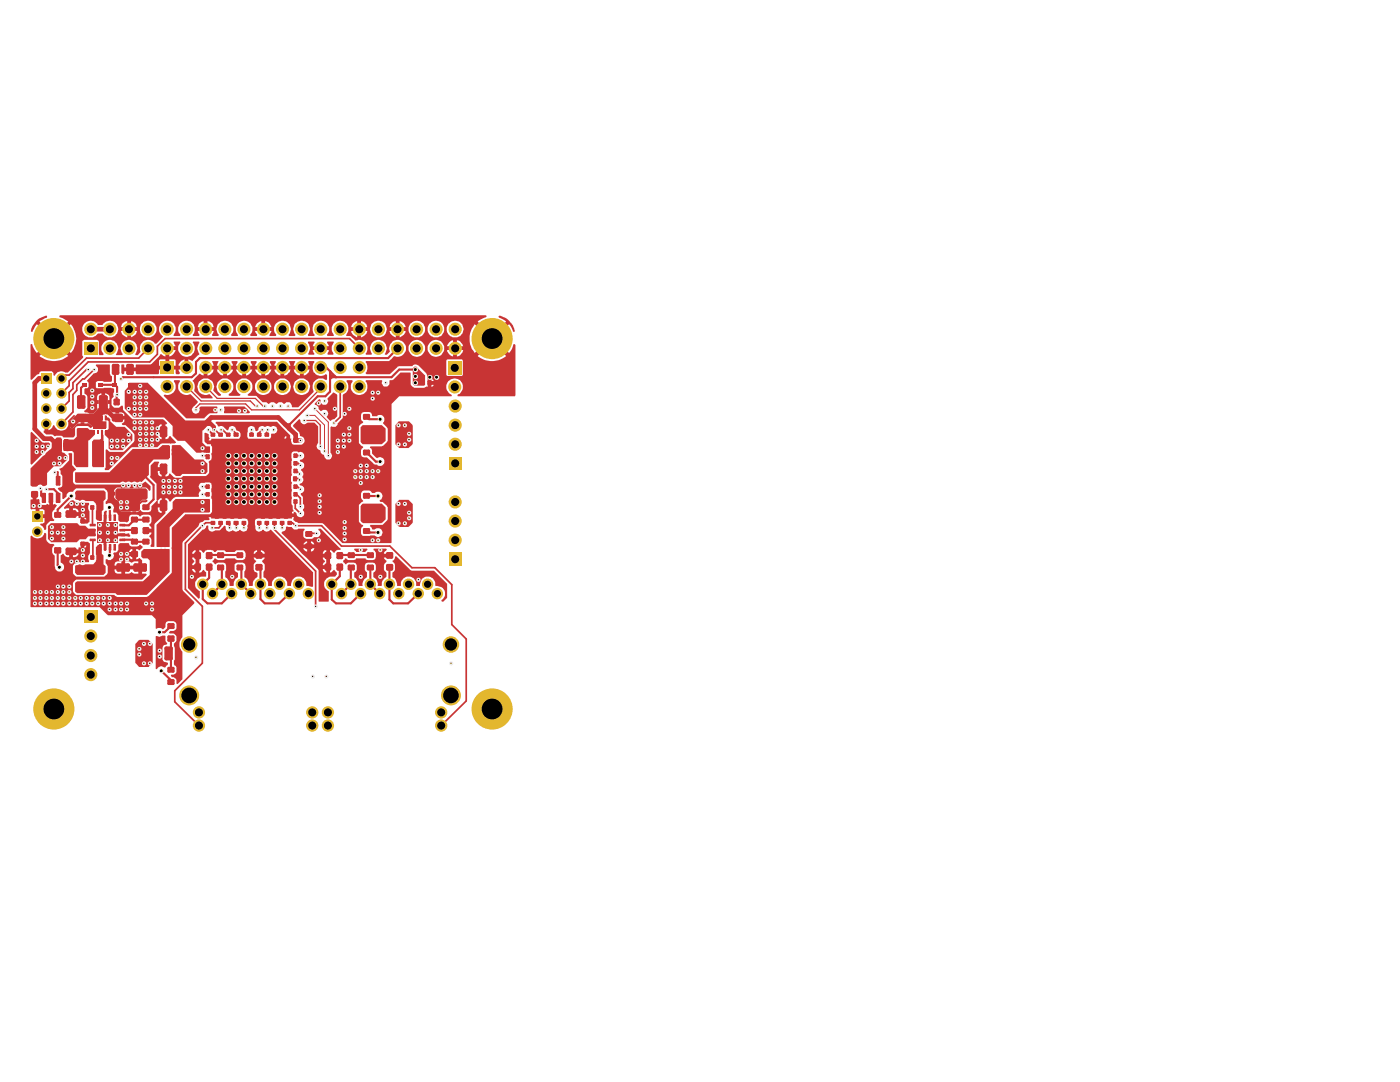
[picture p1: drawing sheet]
<svg xmlns="http://www.w3.org/2000/svg" width="279mm" height="216mm" viewBox="0 0 279 216" stroke-linecap="round" stroke-linejoin="round" font-family="sans-serif">
<g fill="#c83434">
<path d="M15 116.3l.4-.3h13.1l1.4-1.3v-2.9l-.4-.4h-1l-.3-.3v-1l.5-.5h5.2v4.5l-4.6 4.6h-5.9l-.4-.3h-7.6l-.4-.4z"/>
<path d="M27.7 127.8l1.9-.1 .9 .7v3.9l-.8 .8h-1.9l-.8-.8v-3.9z"/>
<path d="M15.2 112.8h.2a.72 .72 0 0 1 .9 0l.7-.2h1.6a1.81 1.81 0 0 0 .5-1.9v-1.6l.5-.4h.7v1.8l.4 .3v1.8l.4 .3v1.4l-.4 .4h-5.4l-.3-.4v-1.4z"/>
<path d="M20.7 102.8l.2-.2 .3 .2v1.3l.3 .3h1.7l.2 .2v1.7l.1 .1h1.4l.2 .3-.2 .3h-1.4l-.1 .2v.7l-.2 .3h-1.7l-.3 .2v1.3l-.1 .2-.4-.2v-1.3l-.2-.2h-.8l-.1-.3v-3.3l.1-.2h.8l.2-.7z"/>
<path d="M34.3 88.9l1.7-.1 2.9 2.9h1.7l.8 .8v1.7l-.3 .4h-4.7l-.4 .4h-1l-.7-.8z"/>
<path d="M25.7 76.5l3.8-.1 7.5 7.5h5l1.1 1.1v1h-.7l-.1-.6-.4-.4h-.5l-1 .9v2.4l.7 .8 .8 .1v1.1h-2.7l-2.3-2.3h-1.4l-1-1v-2l-1.7-1.7h-6.1l-1.8-1.8v-3.5l.8-.9z"/>
<path d="M42.2 87.5h16v7.4l-.1 .2v.9l.1 .2v7.3h-16v-1.1l.1-.2v-2.6l-.1-.1v-9l.1-.2v-1.2l-.1-.2z"/>
<path d="M35 99.6h6.8l.1 2.5-.2 .2h-5l-2.8 2.9v3.9h-2.6l-.1-4.4 3.3-3.2v-1.3z"/>
<path d="M7.2 64.1l.7-.6 1.4-.5v.4l-1.4 .8 2.8 2.9 2.9-2.9-1.1-.7-.6-.2v-.3l.1-.1h84.9l.2 .1-.2 .3-1.6 .9 2.9 2.9 2.8-2.9-1.4-.8-.1-.2 .1-.2a4 4 0 0 1 3.1 3.1h-.3l-.5-1-.3-.4-2.9 2.9 2.9 2.8 .6-.8 .2-.9h.3l.2 .1-.1 10.3h-11.4v-.4l.4-.1a1.66 1.66 0 0 0 .2-2.4 1.67 1.67 0 0 0-2.6 0 1.67 1.67 0 0 0 .7 2.5v.4h-10.4l-1.6 1.5v27.8h-9.8l-4-4h-4.8l-.8-.5h12.9v.2l.9 .7-.5 .8v.8l.4 .5 2.4-.1a.89 .89 0 0 0 1.2 .1 .89 .89 0 0 0 0-1.3 .89 .89 0 0 0-1.2 .1l-.6-.1-.1-.4-.3-.2 .1-.3h2.5l1-1.1v-2.4l-1-1h-.5l-.1-.2 .1-.3a.89 .89 0 0 0 .2-1.3 .89 .89 0 0 0-1.3 0h-.6l-.3-.4-.2-.1h-1.1l-.2 .1-.4 .5a2.14 2.14 0 0 0 .5 1.6l-.9 .7v3.1h-12.9l-.2-.3 .2-.4h-7.8l.2 .3-.2 .4 .2 1.8a.92 .92 0 0 0 1.4 0 .89 .89 0 0 0 1.5 0l8.5 8.4v2.9l-.4 .1-.9-.2a1.6 1.6 0 0 0-1.6-1.9 1.6 1.6 0 0 0-1.5 1.9l-.8-.1a1.55 1.55 0 0 0-1.6-1.8 1.55 1.55 0 0 0-1.4 1.9h-.8l-.1-.9-.3-.5-.5-.4v-1.1l.2-.3v-1l-.5-.6v-.3l.4-.3 .1-.3h-2.2l.2 .5 .3 .2-.5 .7v1.1l.3 .4 .5 .3v.7a2 2 0 0 0-1 1.8h-.7l-.3-1.2-.6-.6v-1.1l.2-.4v-.7l-.2-.5-.4-.1h-1.1l-.5 .3v1.3l.7 .4v.8l-.6 .6-.2 .3-.1 .8h-.8a1.69 1.69 0 0 0-.8-1.7v-1.1l.1-.1-.1-1.4-.4-.2h-1.1l-.6 .3-.5-.5 .4-.7 .7 .4h1.1l.4-.4h1.9l.4 .4h1.1l.5-.4 .1-.9h2.3v-.7h.8v.7h.7a.67 .67 0 0 0-.6-.7h-1.1l-.3 .2-.2 .5h-1.6l-.1-.4-.3-.3h-1.4l-.4 .3h-1.7l-.3-.3h-1.5l-.3 .3h-.2l-.3-.3-1.2-.1-.7 .6-.5-.5-.3-.1v4.6l.3-.1 .5-.5 .5 .5v.8l-1 .1-.5 .2a1.48 1.48 0 0 0 0 2.6h.3v1.4l-.2 .2-2.2-2.2v-3.8h.9v.4l.6 .4v-.8h-1.5v-2.3h.9v.4l.4 .3-.4 .9h.6v-1.6h-1.5v-.7h1.5v-.8l-.6 .4v.4h-.9v-1.9l3-2.9h.2l.7-.9 .2 .1 .1 .8a.77 .77 0 0 0 1.2 .1l1.1-.1 .8-.8 .2 .2v.4a.72 .72 0 0 0 .6 .6 .72 .72 0 0 0 .7-.3l.3 .1a1.17 1.17 0 0 0 1.3-.2h.1a.8 .8 0 0 0 1.1 .2 .8 .8 0 0 0 .3-1 1.57 1.57 0 0 0 0-1.4v-.3h-7.7l.1 .5-1 .1-.5 .3a.88 .88 0 0 0-.7 .9l-3 2.9-.2 .4v9.3l.1 .3 2.3 2.2v.3l-2.4 2.4-.1 4.4a2.13 2.13 0 0 0 .1 2.8v5.5l-.9 1h-.2l-.2-1-.5-.4h-.3l-.2-.2 .1-.3h.4l.6-.5v-.9l-.5-.6v-.8l.2-.2v-2.3l-.2-.9 .5-.6v-.8l-.6-.6h-.7l-.2-.2 .2-.3h.7l.5-.3v-1.3l-.5-.4h-1.1l-.4 .4-.1 .8-.4 .5-.3-.2a.92 .92 0 0 0-1.1 .1l-.1-.1v-1.9l-.8-.7h-8.8l-1.6-1.6h-13.7l-.1-14.2 .2-.2a1.49 1.49 0 0 0 1.4 .6 1.49 1.49 0 0 0 1.2-1.1l.3 .2 .1 1.4 .5 .6h.9l.1 .2-.4 .7v.8l.5 .7 .1 2.2a.91 .91 0 0 0 .8 1 .91 .91 0 0 0 1-.8 .91 .91 0 0 0-.7-1l.1-1.6 .4-.2 .5 .6 .7 .1v-.8h.8v.8l.6-.1 .4-.4 .1-.3h-1.9v-.7l1.9-.1v-.4l.4 .1v-.4h.7l.1 .4 .5-.4h-1.3v-.7l1.5-.1 .3 .4v1.9l-.3 .4v.8l.2 .5-.9 .1-.2 .1-1-.1-.2 .1a.84 .84 0 0 0-.9 .6v1.6l.6 .6h5.6l.7-.7v-.8h1.4v.3a.58 .58 0 0 0 .5 .6h.8v-.9h.8v.9h.7l.5-.4 .6 .4h.8v-.9h-6.1l-.1-.7h2.8v-.9h-.8l-.4 .2-.1 .7h-1.5l-.3-.5v-.4h3.9v.9h2.6v-.9h-.8l-.4 .3-.7-.3h-4.6l.1-.4 .9 .2 .5-.5 .1-.3h3l.4 .5 .3 .1v-.6h-3.7l.1-.2-.2-.4 .2-.2 3.6-.1v-.5h-.3l-.4 .5h-2.4l.3-.3v-1.1l.3-.3h1.8l.2 .5a1.95 1.95 0 0 0 1.9 0l.1-.2h.2l.3 .3v.3l-.5 .5-.7-.2v2l.7-.3 .5 .5v2.7h.7l.2 .1-.9 1.1h-13.2l-.6 .6v1.9l.6 .5h7.7l.5 .4 6.1-.1 4.8-4.7v-9l2.6-2.7h5l.3-.2 .1-.4h1v.4h.4v-.3h.7v.3h.8v-.3l-.3 .2-.5-.2h1.6v.3h.7v-.3l-.3 .2-.4-.2h1.5v.3h.8v-.3l-.4 .2-.4-.2h1.5v.3h2.3v-.3l-.4 .3h-1.5l-.4-.3h3.1v.3h.7v-.3l-.3 .2-.4-.2h1.5v.3h.8v-.3l-.4 .2-.3-.2h-10h11.4v.3h.9v-.3l-.4 .2-.5-.2h1.6v.3h.8v-.3l-.4 .2-.4-.2-14.4-.1h.2v-1.5h.8v.8h.4l-.2-.3 .2-.5h-1.2h14.2l.1 .3 .3 .1v-.4h-14.6v-1.5h.8v.7h13.8v-.7h-.4l.2 .3-.2 .4h-13l-.2-.2 .2-.5h-1.2v-1.6h.8v.8h13.8v-.8h-.4l.2 .4-.2 .4h-13l-.2-.2 .2-.6h-1.2v-.7h1.2l-.1-.3-.3-.1v.4h-.8v-.4l-.3 .1-.4-.1h-1.7a.79 .79 0 0 0-.5 .7 .79 .79 0 0 0 .4 .8l-.4 .8v.5h-4.6l-.3 .2-.7 .8-.2-.1a.68 .68 0 0 0-.8-.6v3l-2.2 2.2-.1 4.5-.6-.1 .1-.5v-.8l-.4-.8 .3-.3 .1-.3-1.4-.1 .1-.7h1.3l-.1-.3-.3-.4 .4-.7v-.8l-.3-.5a1.96 1.96 0 0 0-1.7 .1l-.1 .1h-.2l-.6-.3h-1.1l-.3 .2-.2 1-.3 .3-1.5-.1-.3-.3v-1l-.2-.4-.8-.2 .2-.9a.99 .99 0 0 0-1.6-.7l-.1-.5 .4-.5v-1.4l-.7-.8h-5.6l-.6 .7-.9 .1-.3 .3-.1 .6-.5 .5-.4-.1v-1.1l-.9-1 .9-.3v-.2v-1.9l-.3-.4v-.6l-.2-.4 .5-.3 1.4-1.4-.1-1.5 .7 .1v2.3l.8 .8v.1l-.6 .6v1.9l.4 .5h9.1l.3-.2h.3l.2 .2h.4l.2-.2 .6 .2 .9-.2 .2 .2h.4l.2-.2h.6l.6-.4 1.1 .9v.7l-.3 .3-.7-.7h-.7v.1h-.8v-.1h-.8l-.3 .1-.8-.1-1.6 .1v-.1h-.7l-.6 .6v.2h.2v.8h-.2v.3l1 1v1.5l.3 .3h1.9l.2 .2h.2v-.2h.8v.2a.6 .6 0 0 0 .7-.4l.7 .4 1.3-.1a.76 .76 0 0 0 .3-.8h1.3v.4a.67 .67 0 0 0 .8 .7v-1.1h-2.1v-.3l1-1.1 .3 .1v.5h.8v-1.1l-.4 .1-.4 .4-.3-.2v-3.2l-.6-.6h26l.2 .3-.1 .5h.4v-.5h.7l.1 4.7 .3-.1h.2v.9l.2 .3-.4 .1v.3h.5l-.1-.1 .2-.2 .4 .3a.78 .78 0 0 0 1.1 .8 .78 .78 0 0 0 .1-1.3l.3-.6v-.5l-.3-.2v-1.5l-.4-.4v-.2l.6-.5a.94 .94 0 0 0-.7-1.2l-.1-.2a1.06 1.06 0 0 0 .7-1.1l-.1-.2v-.3a.87 .87 0 0 0-.4-1.2l.1-.2a.82 .82 0 0 0 .6-.9 .82 .82 0 0 0-.8-.7v-.2a.82 .82 0 0 0 .8-.6 .82 .82 0 0 0-.3-.9l-.4-.1-.5 .1-.2-.2h-.7l-.5 .2-.2-.2-.1 6.1h-.7v-.3h-26.5l-.6-.7 .1-1.2h1.4v.4a.67 .67 0 0 0 .8 .7v-1.1h-2.2v-1.1l.7-.8 .9 .1-.2 1 1.5 .1v1.8l.6-.2 .2-.4h.1l1 .8h1.2l.3-.1h20.7v-.8h-.4l.1 .5-.2 .3h-20.2l.1-.2 4.7-.1a1.24 1.24 0 0 0 .5-1.3h15.4v-.7h-.4l.2 .3-.2 .4h-15v-1.5h15.4v-.7h-.4l.2 .3-.2 .4h-15l.4-.3 .4 .1v-.4h.8v.4l.4-.3-1.2-.1v-1.3h.8v.6h.4l-.1-.2h13.5v-.5l-.2 .1-.2 .4h-13.1l.1-.4h-1.2v-1.1l-.3-.2v-.3h.7v.3h.3l.1 .2v.3h.4v-.8h.7v.4l.4-.2 .4 .2v-.4h.8v.4l.3-.2 .4 .2v-.4h.8v.4l.4-.4h1.5l.3 .4 .1-.4h.7v.4l.4-.2 .4 .2v-.4h.8v.4l.3-.2 .4 .2v-.4h.8l.1 .4 .4-.4h-12.8l-.3-.3h15.7l.4 .4v-.4h-16.1l-.2-.2 .1-1.7 .8 .2v.6l.1 .2-.1 .5h6.2l-.2-.4 .3-.5h1.4l.1 .5-.1 .4h4.7l-.2-.4h3.2v-.5l-.2 .1-.2 .4h-2.8l.2-.3v-.6l.8-.1a.78 .78 0 0 0 .3-1.1 .78 .78 0 0 0-1.1-.2l-.6-.2-.8 .2-.5-.2a.85 .85 0 0 0-.7 .8l-.4 .2a1.01 1.01 0 0 0-1.1-1l-.5 .3-.1 1.7h-1.4v-.5l-.3-.4a.72 .72 0 0 1-.7-.8 .8 .8 0 0 0-.9-.2 .8 .8 0 0 0-.6 .7h-.2l-.5-.5a1.01 1.01 0 0 0-1.3-.2l-.2-.4-.3-.3 .2-.2h12.1l2.6 2.7v1.8l.3-.1 .4 .1h1.6a.92 .92 0 0 0 .5-1 .92 .92 0 0 0-.8-.8l-.2-.7-1.2-1.1v-.3l1.2-1.2 .2 .2v.3a.81 .81 0 0 0 .7 .6 .81 .81 0 0 0 .8-.4h1.3l.8 .8-.1 3.4a.8 .8 0 0 0-.2 .8 .8 .8 0 0 0 .7 .5l.1 .5 .3 .4 .4 .1 .2 .6 .3 .3h.6a.76 .76 0 0 0 .5-.6 .76 .76 0 0 0-.3-.8v-2.1h5.6l.1 .4 .8 .6v.1l-.3 .2a1.61 1.61 0 0 0 0 1.6l1 .2 1.4 1.3 .7 .1 .1 .2a.91 .91 0 0 0 1.2-.2 .91 .91 0 0 0-.1-1.2 .91 .91 0 0 0-1.2-.1l-1.1-.9v-.7l-.4-.6 .1-.1h2.3l1.1-1 .1-2.6-.9-1 .1-.3a.88 .88 0 0 0-.2-1.2 .88 .88 0 0 0-1.1 .1h-1l-.2-.7a1.96 1.96 0 0 0-1.7-.1l-.4 .5v.8l.5 .7-.4 .2-.5 .6v3.1h-5.6v-3.1l1 .1 .3-.4 .1-.4 1-1 .1-4.7a1.53 1.53 0 0 0 .7-2.5l.1-.3h1v.4a1.65 1.65 0 0 0 1.4 2.5 1.65 1.65 0 0 0 1.3-2.6l.1-.3h3.1v.7l.3 .4 .1 .1h.7l.4-.5v-.7l.8-.1 1.4-1.5h2l.1 2.4 .4 .5 .2 .2h2.1l.4-.3 .2 .1v-.4h.8v.4l.3-.2 .1-.2h-1.2v-.8l1.2-.1-.4-.3v.4h-.8l-.1-1.3h3.9l.1 .3h3l.2-.2v-2.8l-.2-.3-3 .1-.1 2.9h-3.9l-1.7-1.8-.4-.2-.6 .1-.2 .3h-3l-1.5 1.6h-4.7l-.1-.2a2.1 2.1 0 0 0 0-2.4l4.6-.1 1-.9h.2a1.67 1.67 0 0 0 2.2-1.6h.5v.3a1.67 1.67 0 0 0 1.8 1.4 1.67 1.67 0 0 0 1.5-1.7h.5v.3a1.68 1.68 0 0 0 1.7 1.4 1.68 1.68 0 0 0 1.6-1.4h.6v.3a1.61 1.61 0 0 0 1.2 1v-1.3h.8v1.3l4.1-.1a4.4 4.4 0 0 0 5.7 0l-2.8-2.8-2.9 2.8h-3.7l.7-.6 .2-.6h-3.9v-.7h1.8v-1.2h.8v1.2h1.3l-.2-.4a1.65 1.65 0 0 0-1.7-.9 1.65 1.65 0 0 0-1.4 1.3h-.6l-.1-.4a1.65 1.65 0 0 0-1.9-.8 1.65 1.65 0 0 0-1.3 1.6h-.5v-.3a1.67 1.67 0 0 0-1.8-1.4 1.67 1.67 0 0 0-1.5 1.7h-.5v-.3a1.7 1.7 0 0 0-2.2-1.3 1.7 1.7 0 0 0-1 2.3l-.6 .6h-.3l-.1-.2a1.67 1.67 0 0 0-.1-2.3 1.67 1.67 0 0 0-2.3 0 1.67 1.67 0 0 0-.2 2.3v.2l-1.2-.1a1.91 1.91 0 0 0-.3-2.5 1.68 1.68 0 0 0-1.8-.2l-.4-.4h23.2l.1 1.1 .3 .9 .6 .8 2.9-2.8-2.9-2.9-.7 1.3-.3 1.6h-23.2l-.6-.5h-.7l-.1-.2 .4-.9h.6v.3l.3 .5 .9 .5v-1.3h.7l.1 1.3a1.86 1.86 0 0 0 1.2-1.3h-3.8v-.3h4.3l.1 .3a1.49 1.49 0 0 0 1.2 1.3 1.57 1.57 0 0 0 2-1.3h.6l.2 .5 1 .8 .1-1.3h.8v1.3l.8-.5 .3-.5v-.3h-3.8l.1-.3h4.3v.3a1.66 1.66 0 0 0 1.8 1.4 1.66 1.66 0 0 0 1.5-1.7h.5l.3 .9 .4 .5a1.65 1.65 0 0 0 1.8 .1 1.65 1.65 0 0 0 .8-1.5h.6l.2 .9 .7 .5a1.64 1.64 0 0 0 2.3-.8 1.67 1.67 0 0 0-1.3-2.3 1.67 1.67 0 0 0-1.9 1.7h-.6v-.3a1.67 1.67 0 0 0-1.8-1.4 1.67 1.67 0 0 0-1.5 1.7h-.5v-.3a1.67 1.67 0 0 0-1.8-1.4 1.67 1.67 0 0 0-1.5 1.7h-4.3l-.1-.3 1.9-.1v-1.2h.8v1.2h1.1a1.39 1.39 0 0 0-1.1-1.2 1.63 1.63 0 0 0-2.1 1.2h-.6l-.1-.2a1.65 1.65 0 0 0-1.8-1.1 1.65 1.65 0 0 0-1.4 1.7h-4.3v-.4h1.8v-1.2h.7v1.2h1.3l-.1-.2a1.37 1.37 0 0 0-1.1-1 1.65 1.65 0 0 0-2 1v.2h-.6a1.7 1.7 0 0 0-2.5-1.1 1.7 1.7 0 0 0-.4 2.7l-.1 .2h-1.1l-.1-.4 .1-.2a1.68 1.68 0 0 0-.4-2.2 1.68 1.68 0 0 0-2.3 .3 1.68 1.68 0 0 0 .1 2.3l-.1 .2h-1.2v-.4l.1-.2a1.67 1.67 0 0 0-.4-2.1 1.67 1.67 0 0 0-2.2 .1 1.69 1.69 0 0 0-.1 2.2l-.1 .4h-1.1l-.1-.2a1.68 1.68 0 0 0 0-2.4 1.68 1.68 0 0 0-2.4 0 1.47 1.47 0 0 0-.1 2.2l-.1 .4h-1.2v-.2l.4-.9h-3.3l.4 .7v.3h-1.3l.4-1v-.7h1.8v-1.2h.7v1.2h1.3a1.72 1.72 0 0 0-1.7-1.3 1.72 1.72 0 0 0-1.6 1.3h-.5l-.1-.2a1.69 1.69 0 0 0-2.5-.8 1.69 1.69 0 0 0-.3 2.6l-.1 .2h-1.2l-.1-.4 .2-.2a1.68 1.68 0 0 0-.5-2.2 1.68 1.68 0 0 0-2.2 .3 1.68 1.68 0 0 0 .1 2.3l-.2 .2h-1.1l-.1-.4 .4-.7h-3.2l.3 .7-.1 .4h-1.2l-.1-.2 .4-.6 .1-1h1.7v-1.2h.8v1.2h1.3a1.66 1.66 0 0 0-1.6-1.3 1.66 1.66 0 0 0-1.6 1.3h-.6l-.1-.2a1.64 1.64 0 0 0-2.4-.9 1.64 1.64 0 0 0-.4 2.5l-.1 .4-1.3-.1a1.95 1.95 0 0 0 0-2.5 1.66 1.66 0 0 0-2.4 .1 1.66 1.66 0 0 0 .3 2.5v.1l-1.3 1.4h-.3a1.63 1.63 0 0 0-2.1-.6 1.63 1.63 0 0 0-.8 2.1l-.5 .8h-.4l-.1-.3a1.66 1.66 0 0 0-.1-2.3 1.66 1.66 0 0 0-2.3 0 1.66 1.66 0 0 0-.1 2.3l-.1 .3h-1.2l-.1-.2 .2-.2a1.69 1.69 0 0 0-.3-2.3 1.69 1.69 0 0 0-2.3 .1 1.69 1.69 0 0 0 0 2.3l-.1 .3h-.8l-.1-.2-.1-2.7-.2-.2h-2.6l-.4 .3v2.8l.2 .5-3.1 2.9-.5-.1a1.61 1.61 0 0 0-2.2 .8l-.1-.2v-.4l-.4-.3h-2.1l-1.9 1.7-.2-.1v-4.7h1.8a4.6 4.6 0 0 0 5.7 0l-2.9-2.8-2.8 2.8h-1.8v-2.3h.3l.4 .9 .6 .8 2.8-2.8h1.1l2.8 2.8a4.3 4.3 0 0 0 .6-4.7h1.7l.3 .9 .9 .7h.9l.5-.2 .6-.6h.9l.4 .6h.3a1.65 1.65 0 0 0 2.3-1.1h.6l.4 .8 .8 .5 .1-1.3h.8v1.3l.8-.5 .3-.8h-3.8l.1-.3h4.3l.2 .8 .4 .6a1.68 1.68 0 0 0 2.2-.1 1.68 1.68 0 0 0 .3-2.1 1.62 1.62 0 0 0-1.9-.8 1.62 1.62 0 0 0-1.2 1.6h-4.3l-.1-.3 1.9-.1v-1.2h.8v1.2h1.1a1.66 1.66 0 0 0-1.6-1.3 1.66 1.66 0 0 0-1.6 1.3h-.6l-.1-.2a1.49 1.49 0 0 0-1.9-1l-.8 .4-.2 .4h-.9a1.68 1.68 0 0 0-1.9-.8 1.68 1.68 0 0 0-1.3 1.6h-1.7l-.6-1-2.8 2.9h-1.1l-2.8-2.9-.9 1.5h-.2a.97 .97 0 0 1 .1-1.1z"/>
<path d="M31.2 126.9a1.05 1.05 0 0 0 1.2-.1l.6 .1v.9l.4 .5v.2l-.4 .2a.58 .58 0 0 0-.6 .6v2.4l.4 .4 .6 .1 .1 .1v.3l-.5 .6h-.2a.94 .94 0 0 0-1.5 .3l-.2-.1z"/>
<path d="M78.9 111h.2l2.7 2.7 .3 .2h4.5l2.6 2.6v2.8l-.7 .8-.4-.2a1.61 1.61 0 0 0 .6-2 1.61 1.61 0 0 0-1.8-1 1.6 1.6 0 0 0-1.5-1.9 1.6 1.6 0 0 0-1.6 1.9h-.7a1.56 1.56 0 0 0-1.6-1.9 1.56 1.56 0 0 0-1.5 1.9h-.8a1.61 1.61 0 0 0-.6-1.6l-.3-.2v-.8l.5-.6v-1l-.5-.8 .4-.2z"/>
<path d="M57.1 105.2h1.1l.5 .5 2-.2 .1 .2-.3 .4v.9l.6 .5h1.1l.5-.3h.8a.88 .88 0 0 0 0-1.5l.1-.2h.4l4 4-.1 .2-.8 .1-.4 .5-.8-.6v4.6l.7-.6 .2 .1a.77 .77 0 0 1 .1 1.3h-1a1.51 1.51 0 0 0-1.2 1.3 1.51 1.51 0 0 0 .9 1.5v2.1l-1.9 .1-.1-6.3-.2-.3h1v.2a.67 .67 0 0 0 .7 .6v-.8h-1.7l-2.3-2.3h3.3l.2 .6 .3 .1-.5 .9h.7v-1.6h-4l-.8-.7h4.8v-.8a.67 .67 0 0 0-.7 .8h-4.1l-1-1.1h1.2l.1 .2 .5 .5h.2v-.7h.8v.7l.3-.1 .3-.6h-3.4l-.8-.8h2.8v-.6h.8v.6h.6l-.1-.3-.4-.3h-1.1l-.6 .6h-2l-2.3-2.2v-.2a1 1 0 0 0 .9-1z"/>
<path d="M68.8 111.4h.3l.4 .4h1.1l.4-.2v-.2h2v.2a1.96 1.96 0 0 0 1.7 .1l.3-.5v-.9l-.5-.6 .1-.2h2.4l.2 .2-.5 .4-.1 .4 1.5 .1v.6h-.1h-1.4l.1 .3 .4 .3v.3l-.5 .6v1l.5 .6v.8a2 2 0 0 0-1 1.8l-.7-.1v-.3l-.2-.8-.7-.6a1.56 1.56 0 0 1 .5-1.4v-.8l-.2-.5a1.96 1.96 0 0 0-1.7-.1l-.1 .1a1.61 1.61 0 0 0-.1 1.5l.3 .3v.9a1.89 1.89 0 0 0-.9 1.8l-.8-.1a1.69 1.69 0 0 0-.8-1.7v-.9l.3-.2 .2-.3v-.8l-.2-.5a1.95 1.95 0 0 0-1.8 0l-.2 .2-.5-.4v-.4l.3-.2z"/>
<path d="M70.7 109.6l2.5-.1 .1 .2-.4 .4h-1.8z"/>
<path d="M24.2 106.5l1.3-.1a.49 .49 0 0 1 .4 .7l-1.7-.1z"/>
<path d="M6.7 98.2h.4l.2 .2v1.2h.4l.2 .1a1.08 1.08 0 0 0 .4 1.1h.8l.2-.2 .5 .2v-1.7l.6-.1 .2 .1v1.7l.4-.2 .3 .3-.9 1.4v.8l.4 .7-.1 .2-.8 .1a1.44 1.44 0 0 0-.7 1.5l-.3 .1-.4-.7-.5-.3 .1-.2h.4l.4-.3v-.8h-1.7l-.1-1.8h-.9h1.7v1h1v-.7l-.4-.3-2.4-.1v-1.8l.4-.1v-1.2z"/>
<path d="M12.8 101.3l1.3-1.4 .3-.1 1.3 .5 .6-.1h.4l.1 .1h.9l.1 .4-.2 .2v.7l.3 .4v2.1l-.5 .4h-1.1l-.2-.2v-1h-.4h1.1v.3h.6l-.5-.3h-1.2v-.3h-1.7l-.2-.2v-1.4h-1h1.8v.8h1.1a.68 .68 0 0 0-.6-.8h-2.3z"/>
<path d="M20.7 102.2l.5-.3 .1 .1-.1 1.5h-.5z"/>
<path d="M28.4 99.7h.9l.2 .3-.4 .2h-.7l-.5 .4v-.4z"/>
<path d="M19.1 72.8h2.8v1.8l.4 .5v1l-1.6 .1-.2-.2h-1l-.4 .3v1l.2 .2 2.9-.1 .6 .2v.6l-.2 .3 .1 .7-.4 .5v1.2l.6 .5h.8l.5-.5h.3l.1 .9 1.8 1.8 6.3 .1 .7 .7-.2 .3h-.2v2.9a.61 .61 0 0 0 .8-.6h.2l1.1 1.3-.2 .2-.8 .1-1.8-.1-.9 .7h-5.1l-4.6 4.6h-.7l.1-4.1h.2l.5 .5 3-.1 2-2v-1.6h4.7v.4l.2 .6 .6 .1v-1.1h-5.5l-.7-.7h6.2v-1.1h-.4l-.3 .4-.1 .7h-5.4l-1-1h-.5l-.3-.2 .5-.4 .1-.5h-.3v-.7h.3a.67 .67 0 0 0-.6-.7h-.5v.2h-.8v-.2h-.7l-.6-.7 .1-.2v-.8h-.3v-.8h.3v-.9l-.6-.4h-.2v.4h-.8v-.4l-.2 .1a.58 .58 0 0 0-.6 .6v.6h.3v.8h-.3l.1 1-.9 .9h-.8l-.2-.1-.8-.2v-.2l.6-.6v-2.2v-.3l-.6-.3v-1l.8-.3 .1-.9-.3-.5 1.3-1.4a.78 .78 0 0 0 .8-.3 .78 .78 0 0 0 0-.9z"/>
<path d="M6.1 86.4l.2-.2 2.2 2.1h1.2l.3 .3v.6l-.5 .3-.7 .8-2.5 2.4-.2-.2z"/>
<path d="M8.9 84.2h.6l.1 .1v1.6a1.74 1.74 0 0 0 1.1-1.1l.2 .2a1.41 1.41 0 0 0 1.8 .8 1.41 1.41 0 0 0 .8-1.8l1.3-1.2 .3 .2-1.1 1.1v1.1l.2 .2h.4l.9-.9h.6v-.3h.7v.3l.8-.1 .9 .8-.5 .2-.5-.4-2.3 .1-.2 .2v1.6l-.4 .4h-2l-.3-.4-1.5 .1-.3-.3h-1.3l-.5-.4v-.4h.2z"/>
<path d="M62.8 80.5l.9-.8h.1l.2 .1-.1 .2 .2 .4 .3 .4h.6a.91 .91 0 0 0 .4-1.3l1.1-1.2 .7 .4 .1 4.4-.6 .5-.4 .1-.3 .3-.2-.1-.6-.7a.83 .83 0 0 0-.2-1.4h-.6l-.4 .2-.4-.4-.1-.5-.7-.3z"/>
<path d="M34.7 75.9h1.1l.1 .3a1.67 1.67 0 0 0 .1 2.1 1.67 1.67 0 0 0 2 .4l1.5 1.4v.2l-.8 .7a.79 .79 0 0 0-.2 1.2 .79 .79 0 0 0 1.2 0l.2-.4-.1-.4 .2-.3h3.3l.1 .2-.1 .5 .1 .4-.1 .3h-1.5l-1 1h-3.6l-4.5-4.5 .1-.3a1.63 1.63 0 0 0 2-.5 1.63 1.63 0 0 0-.1-2z"/>
<path d="M44.7 81.2h4.1a1.75 1.75 0 0 1 1.1 1.2l-5.1 .1z"/>
<path d="M40.6 73.1l.2-.1h1.9l-.4-.8 .1-.2 1.2 .1-.3 .9h3.2v-.3l-.4-.5 .2-.2 1.1 .1-.3 .9h3.3l-.4-.7 .1-.3 1.1 .1-.3 .9h3.3l-.4-.7 .1-.3h1l.2 .2-.3 .5v.3h3.2l-.3-.8v-.2l1.2 .1-.3 .9h3.2l-.3-.8v-.2h1.2v.3a1.64 1.64 0 0 0 .1 2.1 1.64 1.64 0 0 0 2.1 .3l.4 .1v.9l-.2 .2a1.7 1.7 0 0 0-2.2 0 1.7 1.7 0 0 0-.3 2.2v.1l-3.1 3.1h-1.2l-.3-.9-.3-.1h-.6l-.3 .3-.6-.3h-.6l-.4 .3-.5-.3h-.6l-.6 .3-.3-.3h-.8l-1.3-1.3-1.7-.1v-.2l.3-.2a1.35 1.35 0 0 0 .7-1.4h.5v.4a1.67 1.67 0 0 0 1.8 1.3 1.67 1.67 0 0 0 1.5-1.7h.5v.4a1.71 1.71 0 0 0 1.8 1.3 1.71 1.71 0 0 0 1.6-1.7h.4l.2 .7a1.68 1.68 0 0 0 2.8 .4 1.68 1.68 0 0 0-.9-2.7 1.7 1.7 0 0 0-2 1.4l-.1 .2h-.4a1.72 1.72 0 0 0-1.6-1.6 1.72 1.72 0 0 0-1.8 1.4v.2h-.5a1.92 1.92 0 0 0-1.2-1.6h-.9l-.5 .4a1.25 1.25 0 0 0-.7 1.2h-.5v-.2a1.81 1.81 0 0 0-1.2-1.4 1.72 1.72 0 0 0-2.1 1.1 1.72 1.72 0 0 0 .9 2.1l-.3 .3h-1.9l-.2-.1v-.2a1.69 1.69 0 0 0 1-1.7 1.69 1.69 0 0 0-1.2-1.5 1.7 1.7 0 0 0-2 1 1.7 1.7 0 0 0 .7 2.2v.2l-.5 .1-1-1v-.2a1.81 1.81 0 0 0-.2-1.6 1.66 1.66 0 0 0-2.4-.3 1.7 1.7 0 0 0-.3 2.2l.6 .6a1.72 1.72 0 0 0 1.5 0l.6 .5v.3h-2.2l-1.4-1.4a2.16 2.16 0 0 0-.4-2.2l1.2-1.1 .1-.2 .9 .3v-1.2h.8l.1 1.2a1.49 1.49 0 0 0 1.2-1.2h.6l.1 .5 .7 .6 .3 .1 .1-1.2h.8l.1 1.2a1.57 1.57 0 0 0 1.1-1.2h.6l.6 1 .6 .2v-1.2h.8v1.2l.6-.2 .7-1h.5a1.7 1.7 0 0 0 1.3 1.2v-1.2h.7v1.2l.7-.2 .6-1h.6a1.49 1.49 0 0 0 1.2 1.2v-1.2h.7v1.2l.7-.2 .4-.5 .2-.5h.6l.1 .2a1.34 1.34 0 0 0 1.2 1v-1.2h.7v1.2l.4-.1a1.37 1.37 0 0 0 .8-1.1h-21.2z"/>
<path d="M24.2 72.8l.5-.1 .1 .6h2.3v-.3h5.9v-1.3l-1.2 .1-.1 1.2h-4.6v-.2l3-.1 1.1-1h2.6v1.3h3l-.1-1.3a1.54 1.54 0 0 0-1.1 1.3h-.6v-1.1l-.2-.2h-3.6l.8-1 1 .4v-1.3h.8l.1 1.3a1.75 1.75 0 0 0 1.1-1.3h-2v-.5l.2-.2h1.8l-.4-.8 .1-.1h1.3a2.12 2.12 0 0 0-.4 1.9 1.7 1.7 0 0 0 2.5 .8 1.7 1.7 0 0 0 .3-2.6l.1-.1h1.2l.1 .2a1.99 1.99 0 0 0 0 2.3l-1.4 1.3-.8-.3v2h-2l.3 .6-.2 .4h-.5l-.2-.2v-.8h-3.3v.8l-.1 .2h-4.3l-.2-.2v-.4h-2.3v.4l-.4 .2-.2-.3z"/>
<path d="M61.5 68.2h1.2l.1 .1-.4 .8h3.2l-.3-.7 .1-.2h1.2a1.94 1.94 0 0 0-.1 2.2v.4h-1.1v-.3l.2-.7h-3.2l.3 .7v.3h-1.2v-.2a2.16 2.16 0 0 0 0-2.4z"/>
<path d="M78.9 100.5l.8-.8h1.8l.9 .9v3.7l-.9 .9h-1.7l-.9-.9z"/>
<path d="M82.7 73.1h.4l1.7 1.7v2l-.1 .2h-2l-.3-.4v-3.1z"/>
<path d="M79.6 84.1h2l.8 .8v3.7l-.9 .8h-1.8l-.8-.8v-3.8z"/>
<path d="M72 85.3l.4-.5h3.8l.8 .7v2.5l-.8 .6h-3.8l-.4-.4z"/>
<path d="M72 100.8l.4-.3h3.8l.8 .8v2.3l-.9 .8-3.8-.1-.3-.4z"/>
<path d="M15 94.3l6.8-.1 4.7-4.6h5.1l.8-.8 1.5 .1v2.5l-.3 .3h-3l-.9 1v2l-1.4 1.5-.4-.1a.97 .97 0 0 1-1.1 0 .72 .72 0 0 1-1 0h-.2a.69 .69 0 0 1-1 0l-.6 .2h-8.8l-.2-.1z"/>
<path d="M10.4 88.2l.9-.9 1 .1v2.6l1.2 1v.6l-1.4 1.4h-1.4l-1.3 1.4v2.3l-.6 .3a.95 .95 0 0 0-1.5 .1h-.9l-.3-.2v-3.4l4.1-4z"/>
<path d="M23.4 97.4h5.7l.4 .5v1.5l-.4 .3h-.7l-.5 .5v1.5l-.3 .3h-3.5l-.3-.3v-1.5l-.8-.8v-1.5z"/>
<path d="M9.6 104.9l.6-.5h5.2l.5 .5h1.1l.6 .6h1.4v1.4l-1.4 .1-.5 .6h-1.2l-.6 .6h-5.1l-.6-.6z"/>
<path d="M15 98.2l.3-.3h5.4l.4 .3v1.4l-.4 .4v1.7l-.4 .3-.1 1.9h-.7l-.4-.4v-3l-.5-.5h-1.6a.7 .7 0 0 0-1.1 0l-.9-.4z"/>
<path d="M20.1 85.8h.4l.1 .1 .1 1v6.3h-2.2l-.1-.2v-4.9l.3-.4h1.2l.2-.2z"/>
<path d="M20.9 82.9h.3v.2a.86 .86 0 0 1 .8 1l1.2 1.1h1.7l1.5 1.5v1.2l-1.8 1.9h-2.6l-.3-.3v-2l-.8-.7v-.8l.8-.4v-1.5l-.2-.2-.6-.1z"/>
<path d="M15.5 82.5h3.1l1.1-1.1v-2.3l.2-.2h1.3l.3 .2v2.3l1.1 1.1h1.7l.3 .2v1.4l-.3 .1h-1.3l-1.5-1.5-.5-.1-.5 .3v1.2h.7v1.3h-2.4l-1.4-1.2h-1.7l-1.1 1.2h-.4l-.2-.2v-1.1z"/>
<path d="M12.6 87.9l.2-.2h1.9l.6-.6v-1.5l.2-.2h1.9a1.13 1.13 0 0 0 1.1 .4l.5 .2v.7l-1.2 1.2h-.2l-.1 5.3h-2.3l-.5-.6v-2.3l-.3-.3h-1.6l-.2-.2z"/>
</g>
<path d="M52 113.5v6l.8 .9h2.9l2-2" fill="none" stroke="#c83434" stroke-width=".42"/>
<circle cx="63" cy="121" r=".17" fill="#c83434"/>
<path d="M51.7 113.2l.3 .3" fill="none" stroke="#c83434" stroke-width=".42"/>
<circle cx="41.7" cy="113.2" r=".21" fill="#c83434"/>
<g fill="none" stroke="#c83434" stroke-width=".34">
<path d="M69.8 67.6l1.9 1.9M42.5 104.3h-1.4l-4.1 4.1M44 104.3v.6l-.3 .4h-1.4M45.5 104.3l.3 .2v.8M47.2 104.3v1M48.7 104.3v1M51.7 104.3v1M53.3 104.3v1M54.8 104.3v1.4l8.2 8.3v7M56.3 104.3v1M57.8 104.3h.5l.7 .6h5.2l4 4.1M63.2 106.4h-1.4l-.2 .2"/>
<path d="M82.2 113.3h4.6l3.4 3.4v7.9l2.8 2.9v12.4l-4.9 4.9"/>
</g>
<path d="M64 73.3h1.1l2 2-.3-.2h-.9M65.9 74.1v4M65.9 74.8l.4 .3M79.3 69.5l-1.8 2M79.7 73.7l-1.6 1.6h-11.8l-.4 .3M44 110.7h3.9M67.8 113.2v1.8l-1.6 1.6v3l.9 .8h2.9l2-2M70.1 113.3l-.1 3.3-1.8 1.8M73.9 110.7l-6.1 .1M77.7 113.2v6.4l.8 .8h2.9l2.1-2" fill="none" stroke="#c83434" stroke-width=".42"/>
<path d="M64 77.1v.4" fill="none" stroke="#c83434" stroke-width=".25"/>
<circle cx="77.7" cy="113.2" r=".21" fill="#c83434"/>
<path d="M68.2 109h9.6l4.4 4.3" fill="none" stroke="#c83434" stroke-width=".34"/>
<path d="M73.9 113.3v3.3l1.9 1.8" fill="none" stroke="#c83434" stroke-width=".42"/>
<circle cx="73.9" cy="113.3" r=".21" fill="#c83434"/>
<g fill="none" stroke="#c83434" stroke-width=".42">
<path d="M16.8 76.8l-.6 .6v2.9M20 76.8h2.9M22.9 76.8l.5 .4-.1 3.1M23.1 73.7l-.2 .1v3M65.9 78.1l-1 1h-1.5l-5.6 5.6M77.5 71.5h-37.6l-.8 .7v2.3l-.8 .8h-13.7l-.5 .3M8 97.4l.2 .3v1.2l.5 .5M9.2 97.6h1.5l.9 .9v.9M10.9 94.2h.6l.1 1.7M14.2 99l-2.7 2.7v1M27.9 94.1l2.7 2.7v2.8l-1.5 1.6M56.9 84.7h.9"/>
<path d="M57.8 84.7l-.1 .8M73.1 83.2l.6 .4h2.2M73.1 90.3l1.9 1.8h.9M73.6 98.9l1.8 .1M11.5 109.8v3l.4 .4M21.8 101.3l.1 2M21.9 109.2l-.1 1.6M24.4 107.7h2.1l.3 .4h2.3M24.4 105.7h2.3l.1 .2M29.1 103.7h-2.3l-1.1 1.1h-1.3M41.7 113.2v2.1l-1.2 1.3v2.9l.9 .9h2.9l1.9-2M44 110.7l-2.3 .1"/>
<path d="M44 113.3l.3 .2v3.1l-1.9 1.8M47.9 113.3l.3 .2v3.1l1.8 1.8M73.6 106l.2 .3h1.6M32.2 133.9l1.9 1.8v.4M34.1 127.4v2.6l-.5 .4 .5 .4v2.8M34.1 125l-1.3 1.2h-1"/>
</g>
<g fill="none" stroke="#c83434" stroke-width=".34">
<path d="M17.6 73.7h-.3l-2.7 2.7v1.2l-.8 .7v1.7l-1.5 1.5M18.8 73.7l-2 1.9h-.3l-1.2 1.2v1.1l-.7 .8v3.5l-2.3 2.4M29.5 69.5l-1.8 2h-10.4l-3.5 3.3h-.9l-.6 .7M67.9 77.1v6.1l-1.3 1.2M69.8 67.6h-36.9l-1.5 1.5v1.6l-1.5 1.5h-12.3l-3.8 3.8v1l-1.5 1.5M40.4 98.6h1M40.4 97.1h1M40.4 90.9h1M41.6 85.8l.9 1M42.8 85.8h.1l1.1 1M44.1 85.8h.3l1.1 1M46.3 85.8l.9 .7v.3"/>
<path d="M50.2 85.8v1M52.3 85.8l-.6 .6v.4M53.4 85.8l-.1 .1v.9M58.9 97.1h.4l.6 .5M58.9 98.6h.3l.7 .8v1.7M58.9 95.5h.6l.3 .3M58.9 94h.3l.6 .6M58.9 90.9h1M58.9 92.5h.6l.4 .4M18.5 101.3v3.5M18.5 107.7v3.5M37 108.4v9.2l3.4 3.4v11.3l-5.5 5.5v2.2l4.8 4.8"/>
<path d="M40.4 100.2h1M40.4 101.7h1M58.9 100.1v1.3l1 1"/>
</g>
<path d="M9.2 75.5h-1.4l-.9 .9v9.2l1.9 1.9h1.4l1.3 1.3M18.1 65.7h3.8M35.6 86.2h3.7l2.9-2.9h13.3l3.5 3.4v1.2M58.9 87.9h1" fill="none" stroke="#c83434" stroke-width=".93"/>
<path d="M37.3 77.1l2.8 2.9h9.9l1 1h.3M41.1 77.1l2.2 2.4h7.7l1.5 1.5h.3M64 77.5l-4.2 4.3h-9.6M49 80.6h-9.1l-.8 .8v.4M60.7 83.9h2.3l.9 .9v4.3" fill="none" stroke="#c83434" stroke-width=".25"/>
<path d="M61.3 82.9h1.5l2 1.9v5.2M62.8 81.5l2.7 2.7v6.7" fill="none" stroke="#c83434" stroke-width=".2"/>
<circle cx="85.8" cy="76.4" r=".21" fill="#c83434"/>
<path d="M79.7 73.7h3.2M85.8 75.3v1.1" fill="none" stroke="#c83434" stroke-width=".42"/>
<path d="M49 80.6l1.2 1.2" fill="none" stroke="#c83434" stroke-width=".25"/>
<path d="M23.5 98h2v1.1h-2z" fill="#c83434"/>
<path d="M23.5 98h2v1.1h-2z" fill="none" stroke="#c83434" stroke-width=".76"/>
<path d="M24 105.7h.9v.2h-.9z" fill="#c83434"/>
<path d="M24 105.7h.9v.2h-.9z" fill="none" stroke="#c83434" stroke-width=".25"/>
<path d="M24 104.6h.9v.3h-.9z" fill="#c83434"/>
<path d="M24 104.6h.9v.3h-.9z" fill="none" stroke="#c83434" stroke-width=".25"/>
<path d="M22.8 102.8h.2v1h-.2z" fill="#c83434"/>
<path d="M22.8 102.8h.2v1h-.2z" fill="none" stroke="#c83434" stroke-width=".25"/>
<path d="M19.9 108.7h.2v1h-.2z" fill="#c83434"/>
<path d="M19.9 108.7h.2v1h-.2z" fill="none" stroke="#c83434" stroke-width=".25"/>
<path d="M20.8 108.7h.3v1h-.3z" fill="#c83434"/>
<path d="M20.8 108.7h.3v1h-.3z" fill="none" stroke="#c83434" stroke-width=".25"/>
<path d="M21.8 108.7h.3v1h-.3z" fill="#c83434"/>
<path d="M21.8 108.7h.3v1h-.3z" fill="none" stroke="#c83434" stroke-width=".25"/>
<path d="M18.2 111h.4v.5h-.4z" fill="#c83434"/>
<path d="M18.2 111h.4v.5h-.4z" fill="none" stroke="#c83434" stroke-width=".42"/>
<path d="M19.6 111h.5v.5h-.5z" fill="#c83434"/>
<path d="M19.6 111h.5v.5h-.5z" fill="none" stroke="#c83434" stroke-width=".42"/>
<g fill="#c83434">
<path d="M15.2 116.5h5.6v1.4h-5.6z"/>
<path d="M15.2 112.9h5.6v1.5h-5.6z"/>
<path d="M18 104.6h1v.3h-1z"/>
</g>
<path d="M18 104.6h1v.3h-1z" fill="none" stroke="#c83434" stroke-width=".25"/>
<path d="M18 105.7h1v.2h-1z" fill="#c83434"/>
<path d="M18 105.7h1v.2h-1z" fill="none" stroke="#c83434" stroke-width=".25"/>
<path d="M22.8 108.7h.2v1h-.2z" fill="#c83434"/>
<path d="M22.8 108.7h.2v1h-.2z" fill="none" stroke="#c83434" stroke-width=".25"/>
<path d="M24 107.6h.9v.3h-.9z" fill="#c83434"/>
<path d="M24 107.6h.9v.3h-.9z" fill="none" stroke="#c83434" stroke-width=".25"/>
<path d="M24 106.6h.9v.2h-.9z" fill="#c83434"/>
<path d="M24 106.6h.9v.2h-.9z" fill="none" stroke="#c83434" stroke-width=".25"/>
<g fill="#c83434">
<path d="M19.4 104.2h4.1v4.1h-4.1z"/>
<path d="M18 106.6h1v.2h-1z"/>
</g>
<path d="M18 106.6h1v.2h-1z" fill="none" stroke="#c83434" stroke-width=".25"/>
<path d="M18 107.6h1v.3h-1z" fill="#c83434"/>
<path d="M18 107.6h1v.3h-1z" fill="none" stroke="#c83434" stroke-width=".25"/>
<path d="M16.3 108.3h.5v.4h-.5z" fill="#c83434"/>
<path d="M16.3 108.3h.5v.4h-.5z" fill="none" stroke="#c83434" stroke-width=".42"/>
<path d="M16.3 106.8h.5v.5h-.5z" fill="#c83434"/>
<path d="M16.3 106.8h.5v.5h-.5z" fill="none" stroke="#c83434" stroke-width=".42"/>
<path d="M16.3 105.3h.5v.4h-.5z" fill="#c83434"/>
<path d="M16.3 105.3h.5v.4h-.5z" fill="none" stroke="#c83434" stroke-width=".42"/>
<path d="M13.5 109.6h1.4v.8h-1.4z" fill="#c83434"/>
<path d="M13.5 109.6h1.4v.8h-1.4z" fill="none" stroke="#c83434" stroke-width=".76"/>
<path d="M13.5 106.8h1.4v.7h-1.4z" fill="#c83434"/>
<path d="M13.5 106.8h1.4v.7h-1.4z" fill="none" stroke="#c83434" stroke-width=".76"/>
<path d="M11.1 109.5h.8v.6h-.8z" fill="#c83434"/>
<path d="M11.1 109.5h.8v.6h-.8z" fill="none" stroke="#c83434" stroke-width=".59"/>
<path d="M21.8 102.8h.3v1h-.3z" fill="#c83434"/>
<path d="M21.8 102.8h.3v1h-.3z" fill="none" stroke="#c83434" stroke-width=".25"/>
<path d="M20.8 102.8h.3v1h-.3z" fill="#c83434"/>
<path d="M20.8 102.8h.3v1h-.3z" fill="none" stroke="#c83434" stroke-width=".25"/>
<path d="M19.9 102.8h.2v1h-.2z" fill="#c83434"/>
<path d="M19.9 102.8h.2v1h-.2z" fill="none" stroke="#c83434" stroke-width=".25"/>
<g fill="#c83434">
<path d="M15.2 98.1h5.6v1.5h-5.6z"/>
<path d="M16.3 103.8h.5v.4h-.5z"/>
</g>
<path d="M16.3 103.8h.5v.4h-.5z" fill="none" stroke="#c83434" stroke-width=".42"/>
<path d="M19.6 101h.5v.5h-.5z" fill="#c83434"/>
<path d="M19.6 101h.5v.5h-.5z" fill="none" stroke="#c83434" stroke-width=".42"/>
<path d="M18.2 101h.4v.5h-.4z" fill="#c83434"/>
<path d="M18.2 101h.4v.5h-.4z" fill="none" stroke="#c83434" stroke-width=".42"/>
<path d="M13.5 102.2h1.4v.8h-1.4z" fill="#c83434"/>
<path d="M13.5 102.2h1.4v.8h-1.4z" fill="none" stroke="#c83434" stroke-width=".76"/>
<path d="M13.5 105h1.4v.7h-1.4z" fill="#c83434"/>
<path d="M13.5 105h1.4v.7h-1.4z" fill="none" stroke="#c83434" stroke-width=".76"/>
<path d="M11.1 104.9h.8v.6h-.8z" fill="#c83434"/>
<path d="M11.1 104.9h.8v.6h-.8z" fill="none" stroke="#c83434" stroke-width=".59"/>
<path d="M11.1 102.4h.8v.6h-.8z" fill="#c83434"/>
<path d="M11.1 102.4h.8v.6h-.8z" fill="none" stroke="#c83434" stroke-width=".59"/>
<path d="M11.1 107h.8v.6h-.8z" fill="#c83434"/>
<path d="M11.1 107h.8v.6h-.8z" fill="none" stroke="#c83434" stroke-width=".59"/>
<path d="M8.5 98.5h.5v1.7h-.5z" fill="#c83434"/>
<path d="M8.5 98.5h.5v1.7h-.5z" fill="none" stroke="#c83434" stroke-width=".42"/>
<path d="M9.9 98.5h.5v1.7h-.5z" fill="#c83434"/>
<path d="M9.9 98.5h.5v1.7h-.5z" fill="none" stroke="#c83434" stroke-width=".42"/>
<path d="M11.3 98.5h.6v1.7h-.6z" fill="#c83434"/>
<path d="M11.3 98.5h.6v1.7h-.6z" fill="none" stroke="#c83434" stroke-width=".42"/>
<path d="M6.5 98.3h.8v.7h-.8z" fill="#c83434"/>
<path d="M6.5 98.3h.8v.7h-.8z" fill="none" stroke="#c83434" stroke-width=".68"/>
<path d="M6.5 95.9h.8v.7h-.8z" fill="#c83434"/>
<path d="M6.5 95.9h.8v.7h-.8z" fill="none" stroke="#c83434" stroke-width=".68"/>
<path d="M48.4 104.1h.5v.5h-.5z" fill="#c83434"/>
<path d="M48.4 104.1h.5v.5h-.5z" fill="none" stroke="#c83434" stroke-width=".42"/>
<path d="M45.3 102.6h.5v.4h-.5z" fill="#c83434"/>
<path d="M45.3 102.6h.5v.4h-.5z" fill="none" stroke="#c83434" stroke-width=".42"/>
<path d="M45.3 104.1h.5v.5h-.5z" fill="#c83434"/>
<path d="M45.3 104.1h.5v.5h-.5z" fill="none" stroke="#c83434" stroke-width=".42"/>
<path d="M46.8 102.6h.6v.4h-.6z" fill="#c83434"/>
<path d="M46.8 102.6h.6v.4h-.6z" fill="none" stroke="#c83434" stroke-width=".42"/>
<path d="M46.8 104.1h.6v.5h-.6z" fill="#c83434"/>
<path d="M46.8 104.1h.6v.5h-.6z" fill="none" stroke="#c83434" stroke-width=".42"/>
<path d="M47.5 112.9h.8v.6h-.8z" fill="#c83434"/>
<path d="M47.5 112.9h.8v.6h-.8z" fill="none" stroke="#c83434" stroke-width=".59"/>
<path d="M47.5 110.5h.8v.6h-.8z" fill="#c83434"/>
<path d="M47.5 110.5h.8v.6h-.8z" fill="none" stroke="#c83434" stroke-width=".59"/>
<path d="M33.7 135.8h.8v.6h-.8z" fill="#c83434"/>
<path d="M33.7 135.8h.8v.6h-.8z" fill="none" stroke="#c83434" stroke-width=".59"/>
<path d="M33.7 133.3h.8v.6h-.8z" fill="#c83434"/>
<path d="M33.7 133.3h.8v.6h-.8z" fill="none" stroke="#c83434" stroke-width=".59"/>
<path d="M27 117.2h2v1h-2z" fill="#c83434"/>
<path d="M27 117.2h2v1h-2z" fill="none" stroke="#c83434" stroke-width=".76"/>
<path d="M23.6 117.2h2v1h-2z" fill="#c83434"/>
<path d="M23.6 117.2h2v1h-2z" fill="none" stroke="#c83434" stroke-width=".76"/>
<path d="M28.7 129.4h1v2h-1z" fill="#c83434"/>
<path d="M28.7 129.4h1v2h-1z" fill="none" stroke="#c83434" stroke-width=".76"/>
<path d="M33.2 129.4h.9v2h-.9z" fill="#c83434"/>
<path d="M33.2 129.4h.9v2h-.9z" fill="none" stroke="#c83434" stroke-width=".76"/>
<path d="M33.7 124.6h.8v.6h-.8z" fill="#c83434"/>
<path d="M33.7 124.6h.8v.6h-.8z" fill="none" stroke="#c83434" stroke-width=".59"/>
<path d="M33.7 127.1h.8v.7h-.8z" fill="#c83434"/>
<path d="M33.7 127.1h.8v.7h-.8z" fill="none" stroke="#c83434" stroke-width=".59"/>
<path d="M43.6 112.9h.8v.6h-.8z" fill="#c83434"/>
<path d="M43.6 112.9h.8v.6h-.8z" fill="none" stroke="#c83434" stroke-width=".59"/>
<path d="M43.6 110.5h.8v.6h-.8z" fill="#c83434"/>
<path d="M43.6 110.5h.8v.6h-.8z" fill="none" stroke="#c83434" stroke-width=".59"/>
<g fill="#c83434">
<path d="M32.2 109.6h.7v1.5h-.7z"/>
<path d="M31.4 109.6h2.3v.7h-2.3z"/>
<path d="M39.1 110.5h.7v.7h-.7z"/>
<circle cx="32.9" cy="110.3" r=".8"/>
<circle cx="32.2" cy="110.3" r=".8"/>
</g>
<path d="M39.1 110.5h.7v.7h-.7z" fill="none" stroke="#c83434" stroke-width=".68"/>
<path d="M41.4 110.5h.7v.7h-.7z" fill="#c83434"/>
<path d="M41.4 110.5h.7v.7h-.7z" fill="none" stroke="#c83434" stroke-width=".68"/>
<path d="M39.1 112.8h.7v.7h-.7z" fill="#c83434"/>
<path d="M39.1 112.8h.7v.7h-.7z" fill="none" stroke="#c83434" stroke-width=".68"/>
<path d="M41.4 112.8h.7v.7h-.7z" fill="#c83434"/>
<path d="M41.4 112.8h.7v.7h-.7z" fill="none" stroke="#c83434" stroke-width=".68"/>
<g fill="#c83434">
<path d="M32.2 107.6h.7v1.5h-.7z"/>
<path d="M31.4 108.4h2.3v.7h-2.3z"/>
<path d="M28.7 103.4h.8v.6h-.8z"/>
<circle cx="32.9" cy="108.4" r=".8"/>
<circle cx="32.2" cy="108.4" r=".8"/>
</g>
<path d="M28.7 103.4h.8v.6h-.8z" fill="none" stroke="#c83434" stroke-width=".59"/>
<path d="M26.4 107.8h.9v.6h-.9z" fill="#c83434"/>
<path d="M26.4 107.8h.9v.6h-.9z" fill="none" stroke="#c83434" stroke-width=".59"/>
<path d="M26.4 103.4h.9v.6h-.9z" fill="#c83434"/>
<path d="M26.4 103.4h.9v.6h-.9z" fill="none" stroke="#c83434" stroke-width=".59"/>
<path d="M26.4 100.9h.9v.6h-.9z" fill="#c83434"/>
<path d="M26.4 100.9h.9v.6h-.9z" fill="none" stroke="#c83434" stroke-width=".59"/>
<path d="M28.8 105.5h.7v.8h-.7z" fill="#c83434"/>
<path d="M28.8 105.5h.7v.8h-.7z" fill="none" stroke="#c83434" stroke-width=".68"/>
<path d="M26.5 105.5h.7v.8h-.7z" fill="#c83434"/>
<path d="M26.5 105.5h.7v.8h-.7z" fill="none" stroke="#c83434" stroke-width=".68"/>
<path d="M28.7 107.8h.8v.6h-.8z" fill="#c83434"/>
<path d="M28.7 107.8h.8v.6h-.8z" fill="none" stroke="#c83434" stroke-width=".59"/>
<path d="M27 112.8h2v.9h-2z" fill="#c83434"/>
<path d="M27 112.8h2v.9h-2z" fill="none" stroke="#c83434" stroke-width=".76"/>
<path d="M26.4 110.2h.9v.7h-.9z" fill="#c83434"/>
<path d="M26.4 110.2h.9v.7h-.9z" fill="none" stroke="#c83434" stroke-width=".59"/>
<path d="M23.6 112.8h2v.9h-2z" fill="#c83434"/>
<path d="M23.6 112.8h2v.9h-2z" fill="none" stroke="#c83434" stroke-width=".76"/>
<path d="M28.7 110.2h.8v.7h-.8z" fill="#c83434"/>
<path d="M28.7 110.2h.8v.7h-.8z" fill="none" stroke="#c83434" stroke-width=".59"/>
<path d="M79.5 101.4h.9v2h-.9z" fill="#c83434"/>
<path d="M79.5 101.4h.9v2h-.9z" fill="none" stroke="#c83434" stroke-width=".76"/>
<path d="M75 101.4h1v2h-1z" fill="#c83434"/>
<path d="M75 101.4h1v2h-1z" fill="none" stroke="#c83434" stroke-width=".76"/>
<path d="M72.7 98.6h.9v.6h-.9z" fill="#c83434"/>
<path d="M72.7 98.6h.9v.6h-.9z" fill="none" stroke="#c83434" stroke-width=".59"/>
<path d="M72.7 101.1h.9v.6h-.9z" fill="#c83434"/>
<path d="M72.7 101.1h.9v.6h-.9z" fill="none" stroke="#c83434" stroke-width=".59"/>
<path d="M72.7 90h.9v.6h-.9z" fill="#c83434"/>
<path d="M72.7 90h.9v.6h-.9z" fill="none" stroke="#c83434" stroke-width=".59"/>
<path d="M72.7 87.5h.9v.6h-.9z" fill="#c83434"/>
<path d="M72.7 87.5h.9v.6h-.9z" fill="none" stroke="#c83434" stroke-width=".59"/>
<path d="M79.5 85.8h.9v1.9h-.9z" fill="#c83434"/>
<path d="M79.5 85.8h.9v1.9h-.9z" fill="none" stroke="#c83434" stroke-width=".76"/>
<path d="M75 85.8h1v1.9h-1z" fill="#c83434"/>
<path d="M75 85.8h1v1.9h-1z" fill="none" stroke="#c83434" stroke-width=".76"/>
<path d="M72.7 82.9h.9v.6h-.9z" fill="#c83434"/>
<path d="M72.7 82.9h.9v.6h-.9z" fill="none" stroke="#c83434" stroke-width=".59"/>
<path d="M72.7 85.3h.9v.7h-.9z" fill="#c83434"/>
<path d="M72.7 85.3h.9v.7h-.9z" fill="none" stroke="#c83434" stroke-width=".59"/>
<path d="M85.5 76.1h.4v.5h-.4z" fill="#c83434"/>
<path d="M85.5 76.1h.4v.5h-.4z" fill="none" stroke="#c83434" stroke-width=".42"/>
<path d="M84.1 76.1h.4v.5h-.4z" fill="#c83434"/>
<path d="M84.1 76.1h.4v.5h-.4z" fill="none" stroke="#c83434" stroke-width=".42"/>
<path d="M57.3 96.9h.4v.5h-.4z" fill="#c83434"/>
<path d="M57.3 96.9h.4v.5h-.4z" fill="none" stroke="#c83434" stroke-width=".42"/>
<path d="M57.3 93.7h.4v.5h-.4z" fill="#c83434"/>
<path d="M57.3 93.7h.4v.5h-.4z" fill="none" stroke="#c83434" stroke-width=".42"/>
<path d="M57.2 95.2h.5v.6h-.5z" fill="#c83434"/>
<path d="M57.2 95.2h.5v.6h-.5z" fill="none" stroke="#c83434" stroke-width=".42"/>
<path d="M58.7 95.2h.4v.6h-.4z" fill="#c83434"/>
<path d="M58.7 95.2h.4v.6h-.4z" fill="none" stroke="#c83434" stroke-width=".42"/>
<path d="M51.5 88.1h.5v.4h-.5z" fill="#c83434"/>
<path d="M51.5 88.1h.5v.4h-.5z" fill="none" stroke="#c83434" stroke-width=".42"/>
<path d="M51.5 86.5h.5v.4h-.5z" fill="#c83434"/>
<path d="M51.5 86.5h.5v.4h-.5z" fill="none" stroke="#c83434" stroke-width=".42"/>
<path d="M53 88.1h.5v.4h-.5z" fill="#c83434"/>
<path d="M53 88.1h.5v.4h-.5z" fill="none" stroke="#c83434" stroke-width=".42"/>
<path d="M53 86.5h.5v.4h-.5z" fill="#c83434"/>
<path d="M53 86.5h.5v.4h-.5z" fill="none" stroke="#c83434" stroke-width=".42"/>
<path d="M50 88.1h.5v.4h-.5z" fill="#c83434"/>
<path d="M50 88.1h.5v.4h-.5z" fill="none" stroke="#c83434" stroke-width=".42"/>
<path d="M50 86.5h.5v.4h-.5z" fill="#c83434"/>
<path d="M50 86.5h.5v.4h-.5z" fill="none" stroke="#c83434" stroke-width=".42"/>
<path d="M57.3 90.7h.4v.5h-.4z" fill="#c83434"/>
<path d="M57.3 90.7h.4v.5h-.4z" fill="none" stroke="#c83434" stroke-width=".42"/>
<path d="M58.8 90.7h.4v.5h-.4z" fill="#c83434"/>
<path d="M58.8 90.7h.4v.5h-.4z" fill="none" stroke="#c83434" stroke-width=".42"/>
<path d="M58.8 93.7h.4v.5h-.4z" fill="#c83434"/>
<path d="M58.8 93.7h.4v.5h-.4z" fill="none" stroke="#c83434" stroke-width=".42"/>
<path d="M57.3 92.2h.4v.5h-.4z" fill="#c83434"/>
<path d="M57.3 92.2h.4v.5h-.4z" fill="none" stroke="#c83434" stroke-width=".42"/>
<path d="M58.8 92.2h.4v.5h-.4z" fill="#c83434"/>
<path d="M58.8 92.2h.4v.5h-.4z" fill="none" stroke="#c83434" stroke-width=".42"/>
<path d="M57.3 87.6h.4v.5h-.4z" fill="#c83434"/>
<path d="M57.3 87.6h.4v.5h-.4z" fill="none" stroke="#c83434" stroke-width=".42"/>
<path d="M58.8 87.6h.4v.5h-.4z" fill="#c83434"/>
<path d="M58.8 87.6h.4v.5h-.4z" fill="none" stroke="#c83434" stroke-width=".42"/>
<path d="M15.7 79.2h1v2h-1z" fill="#c83434"/>
<path d="M15.7 79.2h1v2h-1z" fill="none" stroke="#c83434" stroke-width=".76"/>
<g fill="#c83434">
<path d="M19.4 83h.3v.7h-.3z"/>
<path d="M18.6 83h.4v.7h-.4z"/>
<path d="M15.7 83h1.5v.7h-1.5z"/>
</g>
<path d="M15.7 83h1.5v.7h-1.5z" fill="none" stroke="#c83434" stroke-width=".76"/>
<g fill="#c83434">
<path d="M16.3 76.5h1v.6h-1z"/>
<path d="M20.9 83h.3v.7h-.3z"/>
<path d="M20.1 83h.4v.7h-.4z"/>
<path d="M19.4 85.8h.3v.8h-.3z"/>
<path d="M20.9 85.8h.3v.8h-.3z"/>
<path d="M18.7 84.2h2.5v1.3h-2.5z"/>
<path d="M22.7 83h1.4v.7h-1.4z"/>
</g>
<path d="M22.7 83h1.4v.7h-1.4z" fill="none" stroke="#c83434" stroke-width=".76"/>
<path d="M22.7 85.8h1.4v.8h-1.4z" fill="#c83434"/>
<path d="M22.7 85.8h1.4v.8h-1.4z" fill="none" stroke="#c83434" stroke-width=".76"/>
<g fill="#c83434">
<path d="M18.6 85.8h.4v.8h-.4z"/>
<path d="M20.1 85.8h.4v.8h-.4z"/>
<path d="M15.7 85.8h1.5v.8h-1.5z"/>
</g>
<path d="M15.7 85.8h1.5v.8h-1.5z" fill="none" stroke="#c83434" stroke-width=".76"/>
<g fill="#c83434">
<path d="M18.6 88h2.1v5.1h-2.1z"/>
<path d="M15.4 88h2v5.1h-2z"/>
<path d="M22.7 73h.7v1.4h-.7z"/>
</g>
<path d="M22.7 73h.7v1.4h-.7z" fill="none" stroke="#c83434" stroke-width=".76"/>
<path d="M25.6 73h.7v1.4h-.7z" fill="#c83434"/>
<path d="M25.6 73h.7v1.4h-.7z" fill="none" stroke="#c83434" stroke-width=".76"/>
<g fill="#c83434">
<path d="M25.7 76.5h.9v.6h-.9z"/>
<path d="M22.5 76.5h.9v.6h-.9z"/>
<path d="M15.2 94.6h5.6v1.4h-5.6z"/>
<path d="M12.7 88.5h1.5v.7h-1.5z"/>
<path d="M12.7 87.7h.8v2.3h-.8z"/>
<path d="M10.7 88.5h1.6v.7h-1.6z"/>
<path d="M11.5 87.7h.8v2.3h-.8z"/>
<path d="M11.3 95.2h.6v1.5h-.6z"/>
<circle cx="13.5" cy="88.5" r=".8"/>
<circle cx="13.5" cy="89.2" r=".8"/>
<circle cx="11.5" cy="88.5" r=".8"/>
<circle cx="11.5" cy="89.2" r=".8"/>
</g>
<path d="M11.3 95.2h.6v1.5h-.6z" fill="none" stroke="#c83434" stroke-width=".42"/>
<path d="M8.5 95.2h.5v1.5h-.5z" fill="#c83434"/>
<path d="M8.5 95.2h.5v1.5h-.5z" fill="none" stroke="#c83434" stroke-width=".42"/>
<path d="M20.1 79.2h1v2h-1z" fill="#c83434"/>
<path d="M20.1 79.2h1v2h-1z" fill="none" stroke="#c83434" stroke-width=".76"/>
<path d="M22.9 79.8h.7v.8h-.7z" fill="#c83434"/>
<path d="M22.9 79.8h.7v.8h-.7z" fill="none" stroke="#c83434" stroke-width=".59"/>
<path d="M25.5 79.8h.6v.8h-.6z" fill="#c83434"/>
<path d="M25.5 79.8h.6v.8h-.6z" fill="none" stroke="#c83434" stroke-width=".59"/>
<g fill="#c83434">
<path d="M19.6 76.5h.8v.6h-.8z"/>
<path d="M41.2 90.8h.5v.6h-.5z"/>
</g>
<path d="M41.2 90.8h.5v.6h-.5z" fill="none" stroke="#c83434" stroke-width=".42"/>
<path d="M42.7 89.6h.4v.5h-.4z" fill="#c83434"/>
<path d="M42.7 89.6h.4v.5h-.4z" fill="none" stroke="#c83434" stroke-width=".42"/>
<path d="M42.2 88.1h.6v.4h-.6z" fill="#c83434"/>
<path d="M42.2 88.1h.6v.4h-.6z" fill="none" stroke="#c83434" stroke-width=".42"/>
<path d="M42.7 90.8h.4v.6h-.4z" fill="#c83434"/>
<path d="M42.7 90.8h.4v.6h-.4z" fill="none" stroke="#c83434" stroke-width=".42"/>
<path d="M41.2 89.6h.5v.5h-.5z" fill="#c83434"/>
<path d="M41.2 89.6h.5v.5h-.5z" fill="none" stroke="#c83434" stroke-width=".42"/>
<path d="M23.5 93.6h2v1h-2z" fill="#c83434"/>
<path d="M23.5 93.6h2v1h-2z" fill="none" stroke="#c83434" stroke-width=".76"/>
<path d="M27 93.6h2v1h-2z" fill="#c83434"/>
<path d="M27 93.6h2v1h-2z" fill="none" stroke="#c83434" stroke-width=".76"/>
<path d="M32.3 85.4h.7v1.5h-.7z" fill="#c83434"/>
<path d="M32.3 85.4h.7v1.5h-.7z" fill="none" stroke="#c83434" stroke-width=".76"/>
<path d="M35.1 85.4h.8v1.5h-.8z" fill="#c83434"/>
<path d="M35.1 85.4h.8v1.5h-.8z" fill="none" stroke="#c83434" stroke-width=".76"/>
<g fill="#c83434">
<path d="M34.3 89.8h1.5v.8h-1.5z"/>
<path d="M34.3 89.1h.7v2.3h-.7z"/>
<path d="M32.3 92.9h.7v1.4h-.7z"/>
<circle cx="35" cy="90.6" r=".8"/>
<circle cx="35" cy="89.8" r=".8"/>
</g>
<path d="M32.3 92.9h.7v1.4h-.7z" fill="none" stroke="#c83434" stroke-width=".76"/>
<g fill="#c83434">
<path d="M32.3 89.8h1.6v.8h-1.6z"/>
<path d="M33.1 89.1h.8v2.3h-.8z"/>
<path d="M35.1 92.9h.8v1.4h-.8z"/>
<circle cx="33.1" cy="90.6" r=".8"/>
<circle cx="33.1" cy="89.8" r=".8"/>
</g>
<path d="M35.1 92.9h.8v1.4h-.8z" fill="none" stroke="#c83434" stroke-width=".76"/>
<path d="M27 98h2v1.1h-2z" fill="#c83434"/>
<path d="M27 98h2v1.1h-2z" fill="none" stroke="#c83434" stroke-width=".76"/>
<path d="M28.7 100.9h.8v.6h-.8z" fill="#c83434"/>
<path d="M28.7 100.9h.8v.6h-.8z" fill="none" stroke="#c83434" stroke-width=".59"/>
<path d="M41.2 96.9h.5v.5h-.5z" fill="#c83434"/>
<path d="M41.2 96.9h.5v.5h-.5z" fill="none" stroke="#c83434" stroke-width=".42"/>
<path d="M41.2 98.4h.5v.5h-.5z" fill="#c83434"/>
<path d="M41.2 98.4h.5v.5h-.5z" fill="none" stroke="#c83434" stroke-width=".42"/>
<path d="M32.3 100.2h.7v1.4h-.7z" fill="#c83434"/>
<path d="M32.3 100.2h.7v1.4h-.7z" fill="none" stroke="#c83434" stroke-width=".76"/>
<path d="M35.1 100.2h.8v1.4h-.8z" fill="#c83434"/>
<path d="M35.1 100.2h.8v1.4h-.8z" fill="none" stroke="#c83434" stroke-width=".76"/>
<path d="M41.2 99.9h.5v.5h-.5z" fill="#c83434"/>
<path d="M41.2 99.9h.5v.5h-.5z" fill="none" stroke="#c83434" stroke-width=".42"/>
<path d="M41.2 101.4h.5v.5h-.5z" fill="#c83434"/>
<path d="M41.2 101.4h.5v.5h-.5z" fill="none" stroke="#c83434" stroke-width=".42"/>
<path d="M42.7 96.9h.4v.5h-.4z" fill="#c83434"/>
<path d="M42.7 96.9h.4v.5h-.4z" fill="none" stroke="#c83434" stroke-width=".42"/>
<path d="M42.2 102.6h.6v.4h-.6z" fill="#c83434"/>
<path d="M42.2 102.6h.6v.4h-.6z" fill="none" stroke="#c83434" stroke-width=".42"/>
<path d="M42.2 104.1h.6v.5h-.6z" fill="#c83434"/>
<path d="M42.2 104.1h.6v.5h-.6z" fill="none" stroke="#c83434" stroke-width=".42"/>
<path d="M42.7 98.4h.4v.5h-.4z" fill="#c83434"/>
<path d="M42.7 98.4h.4v.5h-.4z" fill="none" stroke="#c83434" stroke-width=".42"/>
<path d="M42.7 99.9h.4v.5h-.4z" fill="#c83434"/>
<path d="M42.7 99.9h.4v.5h-.4z" fill="none" stroke="#c83434" stroke-width=".42"/>
<path d="M42.7 101.4h.4v.5h-.4z" fill="#c83434"/>
<path d="M42.7 101.4h.4v.5h-.4z" fill="none" stroke="#c83434" stroke-width=".42"/>
<path d="M43.8 102.6h.5v.4h-.5z" fill="#c83434"/>
<path d="M43.8 102.6h.5v.4h-.5z" fill="none" stroke="#c83434" stroke-width=".42"/>
<path d="M43.8 104.1h.5v.5h-.5z" fill="#c83434"/>
<path d="M43.8 104.1h.5v.5h-.5z" fill="none" stroke="#c83434" stroke-width=".42"/>
<path d="M45.3 88.1h.5v.4h-.5z" fill="#c83434"/>
<path d="M45.3 88.1h.5v.4h-.5z" fill="none" stroke="#c83434" stroke-width=".42"/>
<path d="M45.3 86.5h.5v.4h-.5z" fill="#c83434"/>
<path d="M45.3 86.5h.5v.4h-.5z" fill="none" stroke="#c83434" stroke-width=".42"/>
<path d="M43.8 88.1h.5v.4h-.5z" fill="#c83434"/>
<path d="M43.8 88.1h.5v.4h-.5z" fill="none" stroke="#c83434" stroke-width=".42"/>
<path d="M43.8 86.5h.5v.4h-.5z" fill="#c83434"/>
<path d="M43.8 86.5h.5v.4h-.5z" fill="none" stroke="#c83434" stroke-width=".42"/>
<path d="M42.2 86.5h.6v.4h-.6z" fill="#c83434"/>
<path d="M42.2 86.5h.6v.4h-.6z" fill="none" stroke="#c83434" stroke-width=".42"/>
<path d="M46.8 88.1h.6v.4h-.6z" fill="#c83434"/>
<path d="M46.8 88.1h.6v.4h-.6z" fill="none" stroke="#c83434" stroke-width=".42"/>
<path d="M46.8 86.5h.6v.4h-.6z" fill="#c83434"/>
<path d="M46.8 86.5h.6v.4h-.6z" fill="none" stroke="#c83434" stroke-width=".42"/>
<path d="M54.5 102.6h.5v.4h-.5z" fill="#c83434"/>
<path d="M54.5 102.6h.5v.4h-.5z" fill="none" stroke="#c83434" stroke-width=".42"/>
<path d="M54.5 104.1h.5v.5h-.5z" fill="#c83434"/>
<path d="M54.5 104.1h.5v.5h-.5z" fill="none" stroke="#c83434" stroke-width=".42"/>
<path d="M57.3 99.8h.4v.5h-.4z" fill="#c83434"/>
<path d="M57.3 99.8h.4v.5h-.4z" fill="none" stroke="#c83434" stroke-width=".42"/>
<path d="M56 102.6h.6v.4h-.6z" fill="#c83434"/>
<path d="M56 102.6h.6v.4h-.6z" fill="none" stroke="#c83434" stroke-width=".42"/>
<path d="M56 104.1h.6v.5h-.6z" fill="#c83434"/>
<path d="M56 104.1h.6v.5h-.6z" fill="none" stroke="#c83434" stroke-width=".42"/>
<path d="M57.6 102.6h.5v.4h-.5z" fill="#c83434"/>
<path d="M57.6 102.6h.5v.4h-.5z" fill="none" stroke="#c83434" stroke-width=".42"/>
<path d="M58.8 96.9h.4v.5h-.4z" fill="#c83434"/>
<path d="M58.8 96.9h.4v.5h-.4z" fill="none" stroke="#c83434" stroke-width=".42"/>
<path d="M58.8 99.8h.4v.5h-.4z" fill="#c83434"/>
<path d="M58.8 99.8h.4v.5h-.4z" fill="none" stroke="#c83434" stroke-width=".42"/>
<path d="M57.3 98.4h.4v.5h-.4z" fill="#c83434"/>
<path d="M57.3 98.4h.4v.5h-.4z" fill="none" stroke="#c83434" stroke-width=".42"/>
<path d="M58.8 98.4h.4v.5h-.4z" fill="#c83434"/>
<path d="M58.8 98.4h.4v.5h-.4z" fill="none" stroke="#c83434" stroke-width=".42"/>
<path d="M48.4 102.6h.5v.4h-.5z" fill="#c83434"/>
<path d="M48.4 102.6h.5v.4h-.5z" fill="none" stroke="#c83434" stroke-width=".42"/>
<path d="M53 102.6h.5v.4h-.5z" fill="#c83434"/>
<path d="M53 102.6h.5v.4h-.5z" fill="none" stroke="#c83434" stroke-width=".42"/>
<path d="M53 104.1h.5v.5h-.5z" fill="#c83434"/>
<path d="M53 104.1h.5v.5h-.5z" fill="none" stroke="#c83434" stroke-width=".42"/>
<path d="M51.3 110.5h.8v.7h-.8z" fill="#c83434"/>
<path d="M51.3 110.5h.8v.7h-.8z" fill="none" stroke="#c83434" stroke-width=".68"/>
<path d="M51.3 112.9h.8v.6h-.8z" fill="#c83434"/>
<path d="M51.3 112.9h.8v.6h-.8z" fill="none" stroke="#c83434" stroke-width=".68"/>
<path d="M51.5 102.6h.5v.4h-.5z" fill="#c83434"/>
<path d="M51.5 102.6h.5v.4h-.5z" fill="none" stroke="#c83434" stroke-width=".42"/>
<path d="M51.5 104.1h.5v.5h-.5z" fill="#c83434"/>
<path d="M51.5 104.1h.5v.5h-.5z" fill="none" stroke="#c83434" stroke-width=".42"/>
<path d="M57.6 104.1h.5v.5h-.5z" fill="#c83434"/>
<path d="M57.6 104.1h.5v.5h-.5z" fill="none" stroke="#c83434" stroke-width=".42"/>
<path d="M61.2 106.3h.9v.5h-.9z" fill="#c83434"/>
<path d="M61.2 106.3h.9v.5h-.9z" fill="none" stroke="#c83434" stroke-width=".59"/>
<path d="M61.2 108.7h.9v.6h-.9z" fill="#c83434"/>
<path d="M61.2 108.7h.9v.6h-.9z" fill="none" stroke="#c83434" stroke-width=".59"/>
<path d="M65.1 110.5h.7v.7h-.7z" fill="#c83434"/>
<path d="M65.1 110.5h.7v.7h-.7z" fill="none" stroke="#c83434" stroke-width=".68"/>
<path d="M67.5 110.5h.7v.7h-.7z" fill="#c83434"/>
<path d="M67.5 110.5h.7v.7h-.7z" fill="none" stroke="#c83434" stroke-width=".68"/>
<path d="M65.1 112.8h.7v.7h-.7z" fill="#c83434"/>
<path d="M65.1 112.8h.7v.7h-.7z" fill="none" stroke="#c83434" stroke-width=".68"/>
<path d="M67.5 112.8h.7v.7h-.7z" fill="#c83434"/>
<path d="M67.5 112.8h.7v.7h-.7z" fill="none" stroke="#c83434" stroke-width=".68"/>
<path d="M77.4 110.5h.7v.7h-.7z" fill="#c83434"/>
<path d="M77.4 110.5h.7v.7h-.7z" fill="none" stroke="#c83434" stroke-width=".68"/>
<path d="M77.4 112.9h.7v.6h-.7z" fill="#c83434"/>
<path d="M77.4 112.9h.7v.6h-.7z" fill="none" stroke="#c83434" stroke-width=".68"/>
<path d="M69.7 112.9h.8v.6h-.8z" fill="#c83434"/>
<path d="M69.7 112.9h.8v.6h-.8z" fill="none" stroke="#c83434" stroke-width=".59"/>
<path d="M69.7 110.5h.8v.6h-.8z" fill="#c83434"/>
<path d="M69.7 110.5h.8v.6h-.8z" fill="none" stroke="#c83434" stroke-width=".59"/>
<path d="M73.5 112.9h.8v.6h-.8z" fill="#c83434"/>
<path d="M73.5 112.9h.8v.6h-.8z" fill="none" stroke="#c83434" stroke-width=".59"/>
<path d="M73.5 110.5h.8v.6h-.8z" fill="#c83434"/>
<path d="M73.5 110.5h.8v.6h-.8z" fill="none" stroke="#c83434" stroke-width=".59"/>
<path d="M72.7 105.7h.9v.6h-.9z" fill="#c83434"/>
<path d="M72.7 105.7h.9v.6h-.9z" fill="none" stroke="#c83434" stroke-width=".59"/>
<path d="M72.7 103.2h.9v.6h-.9z" fill="#c83434"/>
<path d="M72.7 103.2h.9v.6h-.9z" fill="none" stroke="#c83434" stroke-width=".59"/>
<g fill="#e3b72e">
<path d="M89.6 91.2h2.5v2.5h-2.5z"/>
<path d="M89.4 72h2.6v2.7h-2.6z"/>
<path d="M89.6 110.3h2.5v2.6h-2.5z"/>
<path d="M8.2 74.5h2v2h-2z"/>
<path d="M6.4 102h2.1v2.1h-2.1z"/>
<path d="M32.1 72h2.6v2.6h-2.6z"/>
<path d="M16.8 68.2h2.6v2.6h-2.6z"/>
<path d="M16.8 121.8h2.6v2.6h-2.6z"/>
<circle cx="90.8" cy="100.2" r="1.31"/>
<circle cx="90.8" cy="88.6" r="1.31"/>
<circle cx="90.8" cy="84.8" r="1.31"/>
<circle cx="90.8" cy="81" r="1.31"/>
<circle cx="90.8" cy="77.2" r="1.31"/>
<circle cx="52.6" cy="73.3" r="1.31"/>
<circle cx="52.6" cy="77.1" r="1.31"/>
<circle cx="56.4" cy="73.3" r="1.31"/>
<circle cx="56.4" cy="77.1" r="1.31"/>
<circle cx="60.2" cy="73.3" r="1.31"/>
<circle cx="60.2" cy="77.1" r="1.31"/>
<circle cx="64" cy="73.3" r="1.31"/>
<circle cx="64" cy="77.1" r="1.31"/>
<circle cx="67.9" cy="73.3" r="1.31"/>
<circle cx="67.9" cy="77.1" r="1.31"/>
<circle cx="71.7" cy="73.3" r="1.31"/>
<circle cx="71.7" cy="77.1" r="1.31"/>
<circle cx="90.8" cy="107.8" r="1.31"/>
<circle cx="90.8" cy="104" r="1.31"/>
<circle cx="85.3" cy="116.6" r="1.14"/>
<circle cx="81.5" cy="116.6" r="1.14"/>
<circle cx="77.7" cy="116.6" r="1.14"/>
<circle cx="90" cy="128.6" r="1.65"/>
<circle cx="87.3" cy="118.4" r="1.14"/>
<circle cx="83.5" cy="118.4" r="1.14"/>
<circle cx="79.6" cy="118.4" r="1.14"/>
<circle cx="75.8" cy="118.4" r="1.14"/>
<circle cx="73.9" cy="116.6" r="1.14"/>
<circle cx="72" cy="118.4" r="1.14"/>
<circle cx="70" cy="116.6" r="1.14"/>
<circle cx="68.2" cy="118.4" r="1.14"/>
<circle cx="66.2" cy="116.6" r="1.14"/>
<circle cx="12.3" cy="75.5" r="1.06"/>
<circle cx="9.2" cy="78.5" r="1.06"/>
<circle cx="12.3" cy="78.5" r="1.06"/>
<circle cx="12.3" cy="81.5" r="1.06"/>
<circle cx="10.7" cy="67.6" r="4.1"/>
<circle cx="9.2" cy="81.5" r="1.06"/>
<circle cx="9.2" cy="84.6" r="1.06"/>
<circle cx="12.3" cy="84.6" r="1.06"/>
<circle cx="7.4" cy="106.1" r="1.06"/>
<circle cx="33.4" cy="77.1" r="1.31"/>
<circle cx="37.2" cy="73.3" r="1.31"/>
<circle cx="37.2" cy="77.1" r="1.31"/>
<circle cx="41.1" cy="73.3" r="1.31"/>
<circle cx="18.1" cy="65.7" r="1.31"/>
<circle cx="21.9" cy="69.5" r="1.31"/>
<circle cx="21.9" cy="65.7" r="1.31"/>
<circle cx="25.7" cy="69.5" r="1.31"/>
<circle cx="25.7" cy="65.7" r="1.31"/>
<circle cx="29.5" cy="69.5" r="1.31"/>
<circle cx="29.5" cy="65.7" r="1.31"/>
<circle cx="41.1" cy="77.1" r="1.31"/>
<circle cx="44.9" cy="73.3" r="1.31"/>
<circle cx="44.9" cy="77.1" r="1.31"/>
<circle cx="48.7" cy="73.3" r="1.31"/>
<circle cx="48.7" cy="77.1" r="1.31"/>
<circle cx="33.4" cy="69.5" r="1.31"/>
<circle cx="33.4" cy="65.7" r="1.31"/>
<circle cx="37.2" cy="69.5" r="1.31"/>
<circle cx="37.2" cy="65.7" r="1.31"/>
<circle cx="41.1" cy="65.7" r="1.31"/>
<circle cx="44.9" cy="65.7" r="1.31"/>
<circle cx="41.1" cy="69.5" r="1.31"/>
<circle cx="44.9" cy="69.5" r="1.31"/>
<circle cx="48.7" cy="69.5" r="1.31"/>
<circle cx="48.7" cy="65.7" r="1.31"/>
<circle cx="52.6" cy="69.5" r="1.31"/>
<circle cx="52.6" cy="65.7" r="1.31"/>
<circle cx="56.4" cy="69.5" r="1.31"/>
<circle cx="56.4" cy="65.7" r="1.31"/>
<circle cx="60.2" cy="69.5" r="1.31"/>
<circle cx="60.2" cy="65.7" r="1.31"/>
<circle cx="64" cy="69.5" r="1.31"/>
<circle cx="64" cy="65.7" r="1.31"/>
<circle cx="67.9" cy="69.5" r="1.31"/>
<circle cx="67.9" cy="65.7" r="1.31"/>
<circle cx="71.7" cy="69.5" r="1.31"/>
<circle cx="71.7" cy="65.7" r="1.31"/>
<circle cx="75.5" cy="69.5" r="1.31"/>
<circle cx="75.5" cy="65.7" r="1.31"/>
<circle cx="79.3" cy="69.5" r="1.31"/>
<circle cx="79.3" cy="65.7" r="1.31"/>
<circle cx="83.1" cy="69.5" r="1.31"/>
<circle cx="83.1" cy="65.7" r="1.31"/>
<circle cx="87" cy="69.5" r="1.31"/>
<circle cx="87" cy="65.7" r="1.31"/>
<circle cx="90.8" cy="69.5" r="1.31"/>
<circle cx="90.8" cy="65.7" r="1.31"/>
<circle cx="98.2" cy="67.6" r="4.1"/>
<circle cx="37.8" cy="138.8" r="1.99"/>
<circle cx="37.8" cy="128.6" r="1.65"/>
<circle cx="39.7" cy="142.2" r="1.23"/>
<circle cx="39.7" cy="144.8" r="1.23"/>
<circle cx="90" cy="138.8" r="1.99"/>
<circle cx="65.4" cy="142.2" r="1.23"/>
<circle cx="65.4" cy="144.8" r="1.23"/>
<circle cx="88" cy="142.2" r="1.23"/>
<circle cx="88" cy="144.8" r="1.23"/>
<circle cx="98.2" cy="141.5" r="4.1"/>
<circle cx="62.3" cy="142.2" r="1.23"/>
<circle cx="62.3" cy="144.8" r="1.23"/>
<circle cx="61.5" cy="118.4" r="1.14"/>
<circle cx="57.7" cy="118.4" r="1.14"/>
<circle cx="59.6" cy="116.6" r="1.14"/>
<circle cx="55.8" cy="116.6" r="1.14"/>
<circle cx="53.8" cy="118.4" r="1.14"/>
<circle cx="52" cy="116.6" r="1.14"/>
<circle cx="50" cy="118.4" r="1.14"/>
<circle cx="48.2" cy="116.6" r="1.14"/>
<circle cx="46.2" cy="118.4" r="1.14"/>
<circle cx="44.3" cy="116.6" r="1.14"/>
<circle cx="42.4" cy="118.4" r="1.14"/>
<circle cx="40.5" cy="116.6" r="1.14"/>
<circle cx="18.1" cy="126.9" r="1.31"/>
<circle cx="18.1" cy="130.8" r="1.31"/>
<circle cx="18.1" cy="134.6" r="1.31"/>
<circle cx="10.7" cy="141.5" r="4.1"/>
</g>
<g fill="none" stroke="#ececec" stroke-width=".25">
<path d="M17.4 73.6h.5v.4h-.5zM18.2 78.9h.4v.4h-.4zM18.2 77.7h.4v.5h-.4zM18.6 73.6h.4v.4h-.4zM23.2 78.6h.4v.4h-.4zM24 75.4h.4v.5h-.4zM25.5 78h.4v.4h-.4zM26.7 78h.4v.4h-.4zM26.7 79.1h.4v.4h-.4zM27.8 79.1h.4v.4h-.4zM27.8 76.8h.4v.4h-.4zM27.8 78h.4v.4h-.4z"/>
<path d="M29 78h.4v.4h-.4zM29 79.1h.4v.4h-.4zM64.6 79.8h.4v.5h-.4zM74.2 78.1h.4v.5h-.4zM74.2 79.3h.4v.5h-.4zM75.3 78.1h.4v.5h-.4zM76.8 76.2h.4v.4h-.4zM7.1 88.9h.4v.4h-.4zM7.1 87.7h.4v.4h-.4zM7.1 90h.4v.4h-.4zM7.9 97.3h.4v.4h-.4zM8.3 88.9h.4v.4h-.4z"/>
<path d="M8.3 90h.4v.4h-.4zM9.1 97.4h.4v.5h-.4zM9.4 88.9h.4v.4h-.4zM10.6 92.3h.4v.4h-.4zM10.8 94.1h.4v.4h-.4zM11.7 91.2h.4v.4h-.4zM11.7 92.3h.4v.4h-.4zM12.9 91.2h.4v.4h-.4zM14.4 83.9h.4v.4h-.4zM18.2 81.2h.4v.4h-.4zM18.2 80.1h.4v.4h-.4zM22.1 91.2h.4v.4h-.4z"/>
<path d="M22.1 92.3h.4v.4h-.4zM22.1 87.7h.4v.4h-.4zM22.1 88.9h.4v.4h-.4zM23.2 91.2h.4v.4h-.4zM23.2 88.9h.4v.4h-.4zM23.2 87.7h.4v.4h-.4zM24 100h.4v.4h-.4zM24.4 96.7h.4v.4h-.4zM24.4 87.7h.4v.4h-.4zM24.4 88.9h.4v.4h-.4zM25.2 100h.4v.4h-.4zM25.5 96.7h.4v.4h-.4z"/>
<path d="M25.5 87.7h.4v.4h-.4zM25.5 86.5h.4v.5h-.4zM25.5 81.4h.4v.4h-.4zM26.7 96.7h.4v.4h-.4zM26.7 85.2h.4v.5h-.4zM26.7 84.1h.4v.4h-.4zM26.7 82.5h.4v.5h-.4zM26.7 81.4h.4v.4h-.4zM26.7 80.3h.4v.4h-.4zM27.8 96.7h.4v.4h-.4zM27.8 85.2h.4v.5h-.4zM27.8 87.5h.4v.5h-.4z"/>
<path d="M27.8 88.6h.4v.5h-.4zM27.8 86.3h.4v.5h-.4zM27.8 84.1h.4v.4h-.4zM27.8 82.5h.4v.5h-.4zM27.8 81.4h.4v.4h-.4zM27.8 80.3h.4v.4h-.4zM29 87.5h.4v.5h-.4zM29 88.6h.4v.5h-.4zM29 86.3h.4v.5h-.4zM29 84.1h.4v.4h-.4zM29 85.2h.4v.5h-.4zM29 80.3h.4v.4h-.4z"/>
<path d="M29 81.4h.4v.4h-.4zM30.1 88.6h.5v.5h-.5zM30.1 87.5h.5v.5h-.5zM30.1 86.3h.5v.5h-.5zM30.1 85.2h.5v.5h-.5zM30.1 84.1h.5v.4h-.5zM31.2 85.2h.5v.5h-.5zM31.2 86.3h.5v.5h-.5zM31.2 87.5h.5v.5h-.5zM32.4 96.9h.4v.5h-.4zM32.4 98h.4v.5h-.4zM32.4 95.7h.4v.5h-.4z"/>
<path d="M33.5 95.7h.4v.5h-.4zM33.5 96.9h.4v.5h-.4zM33.5 98h.4v.5h-.4zM34.7 96.9h.4v.5h-.4zM34.7 95.7h.4v.5h-.4zM34.7 98h.4v.5h-.4zM35.8 96.9h.4v.5h-.4zM35.8 98h.4v.5h-.4zM35.8 95.7h.4v.5h-.4zM39 81.6h.4v.4h-.4zM40.2 93.8h.4v.4h-.4zM40.2 92.3h.4v.4h-.4z"/>
<path d="M40.2 98.5h.4v.4h-.4zM40.2 100h.4v.4h-.4zM40.2 90.7h.4v.5h-.4zM40.2 96.9h.4v.5h-.4zM40.2 89.2h.4v.5h-.4zM41.4 85.6h.4v.4h-.4zM42.6 85.6h.4v.4h-.4zM42.8 81.6h.4v.4h-.4zM43.9 81.6h.4v.4h-.4zM43.9 85.6h.5v.4h-.5zM46.1 85.6h.5v.4h-.5zM47.5 81.8h.4v.4h-.4z"/>
<path d="M48.7 81.8h.4v.4h-.4zM50 85.6h.5v.4h-.5zM51.1 80.8h.5v.5h-.5zM52.2 85.6h.4v.4h-.4zM52.7 80.8h.4v.5h-.4zM53.3 85.6h.4v.4h-.4zM54.2 80.8h.4v.5h-.4zM54.4 85.6h.5v.4h-.5zM55.8 80.8h.4v.5h-.4zM57.3 80.8h.4v.5h-.4zM59.6 94.4h.4v.4h-.4zM59.6 95.6h.4v.4h-.4z"/>
<path d="M59.8 90.7h.4v.5h-.4zM59.8 92.7h.4v.4h-.4zM59.8 87.7h.4v.4h-.4zM59.8 97.4h.4v.5h-.4zM60.5 83.7h.4v.5h-.4zM61.1 82.7h.4v.4h-.4zM62.7 81.4h.4v.4h-.4zM63.4 80.3h.4v.4h-.4zM63.6 98.6h.4v.5h-.4zM63.6 99.8h.4v.5h-.4zM63.8 88.9h.4v.4h-.4zM64.6 82.4h.4v.4h-.4z"/>
<path d="M64.6 89.8h.4v.5h-.4zM65.4 90.7h.4v.5h-.4zM66.5 84.2h.4v.5h-.4zM66.6 81.4h.4v.4h-.4zM67.2 87.7h.4v.4h-.4zM67.2 90h.4v.4h-.4zM67.2 88.9h.4v.4h-.4zM68.4 87.7h.4v.4h-.4zM68.4 86.5h.4v.5h-.4zM68.4 88.9h.4v.4h-.4zM68.6 82.4h.4v.4h-.4zM69.5 85.2h.4v.5h-.4z"/>
<path d="M69.5 86.5h.4v.5h-.4zM69.5 87.7h.4v.4h-.4zM69.5 81.4h.4v.4h-.4zM70.7 95h.4v.4h-.4zM70.7 93.8h.4v.4h-.4zM71.8 96.2h.4v.4h-.4zM71.8 93.8h.4v.4h-.4zM71.8 95h.4v.4h-.4zM71.8 92.7h.4v.4h-.4zM73 93.8h.4v.4h-.4zM73 95h.4v.4h-.4zM73 92.7h.4v.4h-.4z"/>
<path d="M74.2 95h.4v.4h-.4zM74.2 93.8h.4v.4h-.4zM75.3 93.8h.4v.4h-.4zM79.3 88.5h.4v.4h-.4zM79.3 84.7h.4v.4h-.4zM80.6 84.7h.4v.4h-.4zM80.6 88.5h.4v.4h-.4zM81.5 87.5h.4v.5h-.4zM81.5 86.3h.4v.5h-.4zM6.5 100.7h.4v.5h-.4zM6.8 117.9h.4v.5h-.4zM6.8 119.1h.4v.5h-.4z"/>
<path d="M7.7 100.7h.4v.5h-.4zM7.9 119.1h.4v.5h-.4zM7.9 117.9h.4v.5h-.4zM9.1 119.1h.4v.5h-.4zM9.1 117.9h.4v.5h-.4zM10.2 119.1h.4v.5h-.4zM10.2 117.9h.4v.5h-.4zM10.2 105h.4v.4h-.4zM10.2 106.1h.4v.4h-.4zM10.2 107.3h.4v.4h-.4zM11.3 119.1h.5v.5h-.5zM11.3 117.9h.5v.5h-.5z"/>
<path d="M11.3 116.8h.5v.5h-.5zM11.3 106.1h.5v.4h-.5zM12.5 116.8h.4v.5h-.4zM12.5 117.9h.4v.5h-.4zM12.5 119.1h.4v.5h-.4zM12.5 106.1h.4v.4h-.4zM12.5 107.3h.4v.4h-.4zM12.5 105h.4v.4h-.4zM13.6 117.9h.4v.5h-.4zM13.6 116.8h.4v.5h-.4zM13.6 119.1h.4v.5h-.4zM14.1 100.3h.4v.5h-.4z"/>
<path d="M14.1 111.8h.4v.5h-.4zM14.8 119.1h.4v.5h-.4zM15.2 100.3h.4v.5h-.4zM15.2 111.8h.4v.5h-.4zM15.9 119.1h.4v.5h-.4zM16.3 100.3h.5v.5h-.5zM16.3 110.6h.5v.5h-.5zM16.3 111.8h.5v.5h-.5zM16.3 109.5h.5v.5h-.5zM16.3 101.5h.5v.4h-.5zM16.3 102.6h.5v.4h-.5zM17.1 119.1h.4v.5h-.4z"/>
<path d="M18.2 119.1h.4v.5h-.4zM19.4 119.1h.4v.5h-.4zM19.7 107.6h.4v.4h-.4zM19.7 104.5h.4v.5h-.4zM19.7 106.1h.4v.4h-.4zM20.5 119.1h.4v.5h-.4zM21.3 104.5h.4v.5h-.4zM21.3 106.1h.4v.4h-.4zM21.3 107.6h.4v.4h-.4zM21.7 119.1h.4v.5h-.4zM22.9 107.6h.4v.4h-.4zM22.9 104.5h.4v.5h-.4z"/>
<path d="M22.9 106.1h.4v.4h-.4zM24 111.4h.4v.5h-.4zM24 110.3h.4v.5h-.4zM24 101.1h.4v.4h-.4zM25.2 110.3h.4v.5h-.4zM25.2 111.4h.4v.5h-.4zM25.2 101.1h.4v.4h-.4zM38.1 114.9h.4v.4h-.4zM40.2 101.5h.4v.4h-.4zM40.2 104.7h.4v.5h-.4zM42.2 105.1h.4v.5h-.4zM45.6 105.1h.4v.5h-.4z"/>
<path d="M46.1 114.9h.5v.4h-.5zM47 105.1h.4v.5h-.4zM48.5 105.1h.4v.5h-.4zM51.6 105.1h.4v.5h-.4zM53.1 105.1h.4v.5h-.4zM54.6 105.1h.4v.5h-.4zM56.1 105.1h.4v.5h-.4zM58.8 104.7h.5v.5h-.5zM59.8 102.3h.4v.4h-.4zM59.8 100.9h.4v.5h-.4zM63 106.2h.4v.5h-.4zM63.4 107.6h.4v.4h-.4z"/>
<path d="M63.6 102.1h.4v.4h-.4zM63.6 100.9h.4v.5h-.4zM68.6 104h.4v.4h-.4zM68.6 105.1h.4v.5h-.4zM68.6 107.4h.4v.5h-.4zM68.6 106.2h.4v.5h-.4zM71.8 114.9h.4v.4h-.4zM71.8 109.5h.4v.5h-.4zM74.2 107.6h.4v.4h-.4zM75.3 107.6h.4v.4h-.4zM75.7 109.5h.4v.5h-.4zM75.7 114.9h.4v.4h-.4z"/>
<path d="M79.3 100.3h.4v.5h-.4zM79.3 104.2h.4v.5h-.4zM80.6 100.3h.4v.5h-.4zM80.6 104.2h.4v.5h-.4zM81.5 103.2h.4v.4h-.4zM81.5 102.1h.4v.4h-.4zM83.3 115.5h.4v.4h-.4zM6.8 120.2h.4v.5h-.4zM7.9 120.2h.4v.5h-.4zM9.1 120.2h.4v.5h-.4zM10.2 120.2h.4v.5h-.4zM11.3 120.2h.5v.5h-.5z"/>
<path d="M12.5 120.2h.4v.5h-.4zM13.6 120.2h.4v.5h-.4zM14.8 120.2h.4v.5h-.4zM15.9 120.2h.4v.5h-.4zM17.1 120.2h.4v.5h-.4zM18.2 120.2h.4v.5h-.4zM19.4 120.2h.4v.5h-.4zM20.5 120.2h.4v.5h-.4zM21.7 121.4h.4v.4h-.4zM21.7 120.2h.4v.5h-.4zM22.9 121.4h.4v.4h-.4zM22.9 120.2h.4v.5h-.4z"/>
<path d="M24 121.4h.4v.4h-.4zM24 120.2h.4v.5h-.4zM25.2 120.2h.4v.5h-.4zM25.2 121.4h.4v.4h-.4zM27.6 129.3h.4v.4h-.4zM27.6 130.4h.4v.4h-.4zM28.5 132.2h.4v.4h-.4zM28.5 128.3h.4v.4h-.4zM29 120.2h.4v.5h-.4zM29.7 128.3h.4v.4h-.4zM29.7 132.2h.4v.4h-.4zM30.1 121.4h.5v.4h-.5z"/>
<path d="M30.1 120.2h.5v.5h-.5zM31.7 129.6h.4v.5h-.4zM31.7 130.8h.4v.4h-.4zM39 131h.4v.4h-.4zM62.2 134.8h.4v.4h-.4zM62.8 120.8h.4v.4h-.4zM64.9 134.8h.5v.4h-.5zM89.8 132.2h.4v.4h-.4z"/>
<circle cx="82.9" cy="76.4" r=".38"/>
<circle cx="82.9" cy="73.8" r=".38"/>
<circle cx="82.9" cy="75.1" r=".38"/>
<circle cx="85.8" cy="75.3" r=".38"/>
<circle cx="87.2" cy="75.3" r=".38"/>
<circle cx="14.3" cy="99" r=".38"/>
<circle cx="45.6" cy="91" r=".47"/>
<circle cx="45.6" cy="92.5" r=".47"/>
<circle cx="45.6" cy="95.5" r=".47"/>
<circle cx="45.6" cy="97.2" r=".47"/>
<circle cx="45.6" cy="94" r=".47"/>
<circle cx="45.6" cy="98.7" r=".47"/>
<circle cx="47.2" cy="91" r=".47"/>
<circle cx="47.2" cy="97.2" r=".47"/>
<circle cx="47.2" cy="95.5" r=".47"/>
<circle cx="47.2" cy="94" r=".47"/>
<circle cx="47.2" cy="98.7" r=".47"/>
<circle cx="47.2" cy="92.5" r=".47"/>
<circle cx="48.7" cy="91" r=".47"/>
<circle cx="48.7" cy="92.5" r=".47"/>
<circle cx="48.7" cy="97.2" r=".47"/>
<circle cx="48.7" cy="98.7" r=".47"/>
<circle cx="48.7" cy="95.5" r=".47"/>
<circle cx="48.7" cy="94" r=".47"/>
<circle cx="50.2" cy="91" r=".47"/>
<circle cx="50.2" cy="92.5" r=".47"/>
<circle cx="50.2" cy="98.7" r=".47"/>
<circle cx="50.2" cy="95.5" r=".47"/>
<circle cx="50.2" cy="97.2" r=".47"/>
<circle cx="50.2" cy="94" r=".47"/>
<circle cx="51.8" cy="91" r=".47"/>
<circle cx="51.8" cy="97.2" r=".47"/>
<circle cx="51.8" cy="98.7" r=".47"/>
<circle cx="51.8" cy="92.5" r=".47"/>
<circle cx="51.8" cy="94" r=".47"/>
<circle cx="51.8" cy="95.5" r=".47"/>
<circle cx="53.3" cy="91" r=".47"/>
<circle cx="53.3" cy="97.2" r=".47"/>
<circle cx="53.3" cy="94" r=".47"/>
<circle cx="53.3" cy="95.5" r=".47"/>
<circle cx="53.3" cy="98.7" r=".47"/>
<circle cx="53.3" cy="92.5" r=".47"/>
<circle cx="54.8" cy="91" r=".47"/>
<circle cx="54.8" cy="97.2" r=".47"/>
<circle cx="54.8" cy="94" r=".47"/>
<circle cx="54.8" cy="98.7" r=".47"/>
<circle cx="54.8" cy="92.5" r=".47"/>
<circle cx="54.8" cy="95.5" r=".47"/>
<circle cx="75.5" cy="99" r=".38"/>
<circle cx="75.9" cy="83.7" r=".38"/>
<circle cx="75.9" cy="92.2" r=".38"/>
<circle cx="11.9" cy="113.2" r=".38"/>
<circle cx="21.9" cy="101.3" r=".38"/>
<circle cx="21.9" cy="110.9" r=".38"/>
<circle cx="45.6" cy="100.2" r=".47"/>
<circle cx="47.2" cy="100.2" r=".47"/>
<circle cx="48.7" cy="100.2" r=".47"/>
<circle cx="50.2" cy="100.2" r=".47"/>
<circle cx="51.8" cy="100.2" r=".47"/>
<circle cx="53.3" cy="100.2" r=".47"/>
<circle cx="54.8" cy="100.2" r=".47"/>
<circle cx="75.5" cy="106.3" r=".38"/>
<circle cx="31.9" cy="126.2" r=".38"/>
<circle cx="32.2" cy="133.9" r=".38"/>
</g>
<g fill="none" stroke="#e3b72e" stroke-width=".2">
<circle cx="9.3" cy="75.6" r=".64"/>
<circle cx="9.3" cy="78.5" r=".64"/>
<circle cx="10.8" cy="67.6" r="2.07"/>
<circle cx="12.3" cy="75.6" r=".64"/>
<circle cx="12.3" cy="78.5" r=".64"/>
<circle cx="18.2" cy="69.6" r=".8"/>
<circle cx="18.2" cy="65.7" r=".8"/>
<circle cx="22" cy="69.6" r=".8"/>
<circle cx="22" cy="65.7" r=".8"/>
<circle cx="25.8" cy="69.6" r=".8"/>
<circle cx="25.8" cy="65.7" r=".8"/>
<circle cx="29.6" cy="69.6" r=".8"/>
<circle cx="29.6" cy="65.7" r=".8"/>
<circle cx="33.4" cy="77.2" r=".8"/>
<circle cx="33.4" cy="73.4" r=".8"/>
<circle cx="33.4" cy="69.6" r=".8"/>
<circle cx="33.4" cy="65.7" r=".8"/>
<circle cx="37.3" cy="69.6" r=".8"/>
<circle cx="37.3" cy="77.2" r=".8"/>
<circle cx="37.3" cy="65.7" r=".8"/>
<circle cx="37.3" cy="73.4" r=".8"/>
<circle cx="41.1" cy="77.2" r=".8"/>
<circle cx="41.1" cy="73.4" r=".8"/>
<circle cx="41.1" cy="69.6" r=".8"/>
<circle cx="41.1" cy="65.7" r=".8"/>
<circle cx="44.9" cy="77.2" r=".8"/>
<circle cx="44.9" cy="69.6" r=".8"/>
<circle cx="44.9" cy="65.7" r=".8"/>
<circle cx="44.9" cy="73.4" r=".8"/>
<circle cx="48.7" cy="73.4" r=".8"/>
<circle cx="48.7" cy="77.2" r=".8"/>
<circle cx="48.7" cy="65.7" r=".8"/>
<circle cx="48.7" cy="69.6" r=".8"/>
<circle cx="52.6" cy="69.6" r=".8"/>
<circle cx="52.6" cy="77.2" r=".8"/>
<circle cx="52.6" cy="65.7" r=".8"/>
<circle cx="52.6" cy="73.4" r=".8"/>
<circle cx="56.4" cy="65.7" r=".8"/>
<circle cx="56.4" cy="69.6" r=".8"/>
<circle cx="56.4" cy="77.2" r=".8"/>
<circle cx="56.4" cy="73.4" r=".8"/>
<circle cx="60.2" cy="77.2" r=".8"/>
<circle cx="60.2" cy="73.4" r=".8"/>
<circle cx="60.2" cy="69.6" r=".8"/>
<circle cx="60.2" cy="65.7" r=".8"/>
<circle cx="64" cy="69.6" r=".8"/>
<circle cx="64" cy="77.2" r=".8"/>
<circle cx="64" cy="73.4" r=".8"/>
<circle cx="64" cy="65.7" r=".8"/>
<circle cx="67.9" cy="73.4" r=".8"/>
<circle cx="67.9" cy="69.6" r=".8"/>
<circle cx="67.9" cy="65.7" r=".8"/>
<circle cx="67.9" cy="77.2" r=".8"/>
<circle cx="71.8" cy="65.7" r=".8"/>
<circle cx="71.8" cy="73.4" r=".8"/>
<circle cx="71.8" cy="77.2" r=".8"/>
<circle cx="71.8" cy="69.6" r=".8"/>
<circle cx="75.6" cy="65.7" r=".8"/>
<circle cx="75.6" cy="69.6" r=".8"/>
<circle cx="79.4" cy="69.6" r=".8"/>
<circle cx="79.4" cy="65.7" r=".8"/>
<circle cx="83.2" cy="69.6" r=".8"/>
<circle cx="83.2" cy="65.7" r=".8"/>
<circle cx="87.1" cy="65.7" r=".8"/>
<circle cx="87.1" cy="69.6" r=".8"/>
<circle cx="90.8" cy="73.4" r=".8"/>
<circle cx="90.8" cy="77.3" r=".8"/>
<circle cx="90.9" cy="65.7" r=".8"/>
<circle cx="90.9" cy="69.6" r=".8"/>
<circle cx="98.3" cy="67.6" r="2.07"/>
<circle cx="9.3" cy="81.6" r=".64"/>
<circle cx="9.3" cy="84.6" r=".64"/>
<circle cx="12.3" cy="81.6" r=".64"/>
<circle cx="12.3" cy="84.6" r=".64"/>
<circle cx="90.9" cy="81.1" r=".8"/>
<circle cx="90.9" cy="84.9" r=".8"/>
<circle cx="90.9" cy="88.7" r=".8"/>
<circle cx="90.9" cy="92.5" r=".8"/>
<circle cx="7.5" cy="106.1" r=".64"/>
<circle cx="7.5" cy="103.1" r=".64"/>
<circle cx="40.5" cy="116.6" r=".72"/>
<circle cx="42.5" cy="118.5" r=".72"/>
<circle cx="44.3" cy="116.6" r=".72"/>
<circle cx="46.3" cy="118.5" r=".72"/>
<circle cx="48.2" cy="116.6" r=".72"/>
<circle cx="50.1" cy="118.5" r=".72"/>
<circle cx="52" cy="116.6" r=".72"/>
<circle cx="53.9" cy="118.5" r=".72"/>
<circle cx="55.8" cy="116.6" r=".72"/>
<circle cx="57.8" cy="118.5" r=".72"/>
<circle cx="59.6" cy="116.6" r=".72"/>
<circle cx="61.6" cy="118.5" r=".72"/>
<circle cx="66.2" cy="116.6" r=".72"/>
<circle cx="68.2" cy="118.5" r=".72"/>
<circle cx="70.1" cy="116.6" r=".72"/>
<circle cx="72" cy="118.5" r=".72"/>
<circle cx="74" cy="116.6" r=".72"/>
<circle cx="75.8" cy="118.5" r=".72"/>
<circle cx="77.8" cy="116.6" r=".72"/>
<circle cx="79.6" cy="118.5" r=".72"/>
<circle cx="81.6" cy="116.6" r=".72"/>
<circle cx="83.5" cy="118.5" r=".72"/>
<circle cx="85.4" cy="116.6" r=".72"/>
<circle cx="87.3" cy="118.5" r=".72"/>
<circle cx="90.9" cy="100.2" r=".8"/>
<circle cx="90.9" cy="104" r=".8"/>
<circle cx="90.9" cy="107.8" r=".8"/>
<circle cx="90.9" cy="111.6" r=".8"/>
<circle cx="18.2" cy="123.1" r=".8"/>
<circle cx="18.2" cy="127" r=".8"/>
<circle cx="18.2" cy="130.8" r=".8"/>
<circle cx="18.2" cy="134.7" r=".8"/>
<circle cx="37.8" cy="138.8" r="1.57"/>
<circle cx="37.8" cy="128.6" r="1.23"/>
<circle cx="90" cy="138.8" r="1.57"/>
<circle cx="90" cy="128.6" r="1.23"/>
<circle cx="10.8" cy="141.5" r="2.07"/>
<circle cx="39.7" cy="142.2" r=".8"/>
<circle cx="39.7" cy="144.8" r=".8"/>
<circle cx="62.4" cy="142.2" r=".8"/>
<circle cx="62.4" cy="144.8" r=".8"/>
<circle cx="65.5" cy="142.2" r=".8"/>
<circle cx="65.5" cy="144.8" r=".8"/>
<circle cx="88.1" cy="142.2" r=".8"/>
<circle cx="88.1" cy="144.8" r=".8"/>
<circle cx="98.3" cy="141.5" r="2.07"/>
</g>
<g fill="#000">
<path d="M17.5 73.6l.2 .1v.2l-.2-.2zM18.3 79l.2 .1-.1 .1-.2-.1zM18.3 77.8l.2 .1-.1 .1-.2-.1zM18.7 73.6l.2 .1v.2l-.2-.2zM23.3 78.6l.2 .1-.1 .1-.2-.1zM24.1 75.5l.2 .1-.1 .1-.2-.1zM25.6 78l.2 .1-.1 .2-.2-.2zM26.8 78l.2 .1-.1 .2-.2-.2zM26.8 79.1l.2 .1-.1 .2-.2-.2zM27.9 79.1l.2 .1-.1 .2-.2-.2zM27.9 76.8l.2 .2-.1 .1-.2-.1zM27.9 78l.2 .1-.1 .2-.2-.2z"/>
<path d="M29.1 78l.1 .1v.2l-.2-.2zM29.1 79.1l.1 .1v.2l-.2-.2zM74.3 78.2l.2 .1-.1 .1-.2-.1zM74.3 79.4l.2 .1-.1 .1-.2-.1zM75.4 78.2l.2 .1-.1 .1-.2-.1zM76.9 76.3l.2 .1-.1 .1-.2-.1zM82.7 73.5h.4v.5h-.4zM82.7 76.1h.4v.5h-.4zM82.7 74.9h.4v.4h-.4zM85.6 75h.4v.5h-.4zM86.9 75h.4v.5h-.4zM7.2 89l.2 .1-.1 .1-.1-.1z"/>
<path d="M7.2 87.8l.2 .1-.1 .1-.1-.1zM7.2 90.1l.2 .1-.1 .1-.1-.1zM8 97.3l.2 .1-.1 .2-.2-.2zM8.4 89l.2 .1-.1 .1-.2-.1zM8.4 90.1l.2 .1-.1 .1-.2-.1zM9.2 97.5l.2 .1-.1 .1-.2-.1zM9.5 89l.2 .1-.1 .1-.2-.1zM10.7 92.3l.2 .2-.1 .1-.2-.1zM10.9 94.1l.1 .1v.1l-.2-.1zM11.8 91.2l.2 .2-.1 .1-.2-.1zM11.8 92.3l.2 .2-.1 .1-.2-.1zM13 91.2l.2 .2-.1 .1-.2-.1z"/>
<path d="M14 98.7h.4v.5h-.4zM14.5 84l.2 .1-.1 .1-.2-.1zM18.3 81.2l.2 .2-.1 .1-.2-.1zM18.3 80.1l.2 .2-.1 .1-.2-.1zM22.2 91.2l.2 .2-.1 .1-.2-.1zM22.2 92.3l.2 .2-.1 .1-.2-.1zM22.2 87.8l.2 .1-.1 .1-.2-.1zM22.2 89l.2 .1-.1 .1-.2-.1zM23.3 91.2l.2 .2-.1 .1-.2-.1zM23.3 89l.2 .1-.1 .1-.2-.1zM23.3 87.8l.2 .1-.1 .1-.2-.1zM24.5 96.7l.2 .2-.1 .1-.2-.1z"/>
<path d="M24.5 87.8l.2 .1-.1 .1-.2-.1zM24.5 89l.2 .1-.1 .1-.2-.1zM25.6 96.7l.2 .2-.1 .1-.2-.1zM25.6 87.8l.2 .1-.1 .1-.2-.1zM25.6 86.6l.2 .1-.1 .1-.2-.1zM25.6 81.4l.2 .1-.1 .1-.2-.1zM26.8 96.7l.2 .2-.1 .1-.2-.1zM26.8 85.3l.2 .1-.1 .1-.2-.1zM26.8 84.1l.2 .1-.1 .2-.2-.2zM26.8 82.6l.2 .1-.1 .1-.2-.1zM26.8 81.4l.2 .1-.1 .1-.2-.1zM26.8 80.3l.2 .1-.1 .1-.2-.1z"/>
<path d="M27.9 96.7l.2 .2-.1 .1-.2-.1zM27.9 85.3l.2 .1-.1 .1-.2-.1zM27.9 87.6l.2 .1-.1 .1-.2-.1zM27.9 88.7l.2 .1-.1 .1-.2-.1zM27.9 86.4l.2 .1-.1 .1-.2-.1zM27.9 84.1l.2 .1-.1 .2-.2-.2zM27.9 82.6l.2 .1-.1 .1-.2-.1zM27.9 81.4l.2 .1-.1 .1-.2-.1zM27.9 80.3l.2 .1-.1 .1-.2-.1zM29.1 87.6l.1 .1v.1l-.2-.1zM29.1 88.7l.1 .1v.1l-.2-.1zM29.1 86.4l.1 .1v.1l-.2-.1z"/>
<path d="M29.1 84.1l.1 .1v.2l-.2-.2zM29.1 85.3l.1 .1v.1l-.2-.1zM29.1 80.3l.1 .1v.1l-.2-.1zM29.1 81.4l.1 .1v.1l-.2-.1zM30.2 88.7l.2 .1v.1l-.2-.1zM30.2 87.6l.2 .1v.1l-.2-.1zM30.2 86.4l.2 .1v.1l-.2-.1zM30.2 85.3l.2 .1v.1l-.2-.1zM30.2 84.1l.2 .1v.2l-.2-.2zM31.3 85.3l.2 .1v.1l-.2-.1zM31.3 86.4l.2 .1v.1l-.2-.1zM31.3 87.6l.2 .1v.1l-.2-.1z"/>
<path d="M32.5 97l.2 .1v.1l-.2-.1zM32.5 98.1l.2 .1v.1l-.2-.1zM32.5 95.8l.2 .1v.1l-.2-.1zM33.6 95.8l.2 .1v.1l-.2-.1zM33.6 97l.2 .1v.1l-.2-.1zM33.6 98.1l.2 .1v.1l-.2-.1zM34.8 97l.2 .1-.1 .1-.1-.1zM34.8 95.8l.2 .1-.1 .1-.1-.1zM34.8 98.1l.2 .1-.1 .1-.1-.1zM35.9 97l.2 .1-.1 .1-.1-.1zM35.9 98.1l.2 .1-.1 .1-.1-.1zM35.9 95.8l.2 .1-.1 .1-.1-.1z"/>
<path d="M39.1 81.7l.1 .1v.1l-.2-.1zM40.3 93.9l.2 .1-.1 .1-.1-.1zM40.3 92.3l.2 .2-.1 .1-.1-.1zM40.3 98.5l.2 .1-.1 .1-.1-.1zM40.3 90.8l.2 .1-.1 .1-.1-.1zM40.3 97l.2 .1-.1 .1-.1-.1zM40.3 89.3l.2 .1-.1 .1-.1-.1zM41.5 85.7l.2 .1-.1 .1-.2-.1zM42.7 85.7l.2 .1-.1 .1-.2-.1zM42.9 81.7l.1 .1v.1l-.2-.1zM44 81.7l.2 .1-.1 .1-.2-.1zM44 85.7l.2 .1v.1l-.2-.1z"/>
<path d="M46.2 85.7l.2 .1v.1l-.2-.1zM47.6 81.8l.2 .2-.1 .1-.2-.1zM48.8 81.8l.2 .2-.1 .1-.2-.1zM50.1 85.7l.2 .1v.1l-.2-.1zM51.2 80.9l.2 .1v.1l-.2-.1zM52.3 85.7l.1 .1v.1l-.2-.1zM52.8 80.9l.2 .1-.1 .1-.2-.1zM53.4 85.7l.1 .1v.1l-.2-.1zM54.3 80.9l.2 .1-.1 .1-.2-.1zM54.5 85.7l.2 .1v.1l-.2-.1zM55.9 80.9l.2 .1-.1 .1-.2-.1zM57.4 80.9l.2 .1-.1 .1-.1-.1z"/>
<path d="M59.7 94.5l.2 .1-.1 .1-.2-.1zM59.7 95.6l.2 .2-.1 .1-.2-.1zM59.9 90.8l.2 .1-.1 .1-.2-.1zM59.9 92.8l.2 .1-.1 .1-.2-.1zM59.9 87.8l.2 .1-.1 .1-.2-.1zM59.9 97.5l.2 .1-.1 .1-.2-.1zM60.6 83.8l.2 .1v.1l-.2-.1zM61.2 82.8l.2 .1v.1l-.2-.1zM62.8 81.4l.1 .1v.1l-.2-.1zM63.5 80.3l.2 .1-.1 .1-.1-.1zM63.7 98.7l.2 .1-.1 .1-.2-.1zM63.7 99.9l.2 .1-.1 .1-.2-.1z"/>
<path d="M63.9 89l.1 .1v.1l-.2-.1zM64.7 79.9l.2 .1-.1 .1-.2-.1zM64.7 82.4l.2 .1-.1 .2-.2-.2zM64.7 89.9l.2 .1-.1 .1-.2-.1zM65.5 90.8l.2 .1-.1 .1-.2-.1zM66.6 84.3l.2 .1-.1 .1-.2-.1zM66.7 81.4l.2 .1v.1l-.2-.1zM67.3 87.8l.2 .1v.1l-.2-.1zM67.3 90.1l.2 .1v.1l-.2-.1zM67.3 89l.2 .1v.1l-.2-.1zM68.5 87.8l.2 .1-.1 .1-.2-.1zM68.5 86.6l.2 .1-.1 .1-.2-.1z"/>
<path d="M68.5 89l.2 .1-.1 .1-.2-.1zM68.7 82.4l.2 .1-.1 .2-.2-.2zM69.6 85.3l.2 .1-.1 .1-.1-.1zM69.6 86.6l.2 .1-.1 .1-.1-.1zM69.6 87.8l.2 .1-.1 .1-.1-.1zM69.6 81.4l.2 .1-.1 .1-.1-.1zM70.8 95l.2 .2-.1 .1-.2-.1zM70.8 93.9l.2 .1-.1 .1-.2-.1zM71.9 96.2l.2 .1-.1 .2-.2-.2zM71.9 93.9l.2 .1-.1 .1-.2-.1zM71.9 95l.2 .2-.1 .1-.2-.1zM71.9 92.8l.2 .1-.1 .1-.2-.1z"/>
<path d="M73.1 93.9l.2 .1-.1 .1-.2-.1zM73.1 95l.2 .2-.1 .1-.2-.1zM73.1 92.8l.2 .1-.1 .1-.2-.1zM74.3 95l.2 .2-.1 .1-.2-.1zM74.3 93.9l.2 .1-.1 .1-.2-.1zM75.4 93.9l.2 .1-.1 .1-.2-.1zM75.2 98.7h.4v.5h-.4zM75.7 83.4h.4v.5h-.4zM75.7 91.9h.4v.4h-.4zM79.4 88.5l.2 .1v.2l-.2-.2zM79.4 84.7l.2 .1v.1l-.2-.1zM80.7 84.7l.2 .1-.1 .1-.2-.1z"/>
<path d="M80.7 88.5l.2 .1-.1 .2-.2-.2zM81.6 87.6l.1 .1v.1l-.2-.1zM81.6 86.4l.1 .1v.1l-.2-.1zM6.6 100.8l.2 .1-.1 .1-.1-.1zM6.9 118l.2 .1-.1 .1-.2-.1zM6.9 119.2l.2 .1-.1 .1-.2-.1zM7.8 100.8l.2 .1-.1 .1-.2-.1zM8 119.2l.2 .1-.1 .1-.2-.1zM8 118l.2 .1-.1 .1-.2-.1zM9.2 119.2l.2 .1-.1 .1-.2-.1zM9.2 118l.2 .1-.1 .1-.2-.1zM10.3 119.2l.2 .1-.1 .1-.2-.1z"/>
<path d="M10.3 118l.2 .1-.1 .1-.2-.1zM10.3 105l.2 .2-.1 .1-.2-.1zM10.3 106.1l.2 .2-.1 .1-.2-.1zM10.3 107.3l.2 .1-.1 .2-.2-.2zM11.5 119.2l.1 .1v.1l-.2-.1zM11.5 118l.1 .1v.1l-.2-.1zM11.5 116.9l.1 .1v.1l-.2-.1zM11.5 106.1l.1 .2v.1l-.2-.1zM11.6 113h.5v.4h-.5zM12.6 116.9l.1 .1v.1l-.2-.1zM12.6 118l.1 .1v.1l-.2-.1zM12.6 119.2l.1 .1v.1l-.2-.1z"/>
<path d="M12.6 106.1l.1 .2v.1l-.2-.1zM12.6 107.3l.1 .1v.2l-.2-.2zM12.6 105l.1 .2v.1l-.2-.1zM13.7 118l.2 .1v.1l-.2-.1zM13.7 116.9l.2 .1v.1l-.2-.1zM13.7 119.2l.2 .1v.1l-.2-.1zM14.2 100.4l.1 .1v.1l-.2-.1zM14.2 111.9l.1 .1v.1l-.2-.1zM14.9 119.2l.2 .1-.1 .1-.1-.1zM15.3 100.4l.1 .1v.1l-.2-.1zM15.3 111.9l.1 .1v.1l-.2-.1zM16 119.2l.2 .1-.1 .1-.1-.1z"/>
<path d="M16.4 100.4l.2 .1v.1l-.2-.1zM16.4 110.7l.2 .1v.1l-.2-.1zM16.4 111.9l.2 .1v.1l-.2-.1zM16.4 109.6l.2 .1v.1l-.2-.1zM16.4 101.6l.2 .1v.1l-.2-.1zM16.4 102.7l.2 .1v.1l-.2-.1zM17.2 119.2l.2 .1-.1 .1-.2-.1zM18.3 119.2l.2 .1-.1 .1-.2-.1zM19.5 119.2l.2 .1-.1 .1-.2-.1zM19.8 107.7l.2 .1v.1l-.2-.1zM19.8 104.6l.2 .1v.1l-.2-.1zM19.8 106.1l.2 .2v.1l-.2-.1z"/>
<path d="M20.6 119.2l.2 .1-.1 .1-.2-.1zM21.4 104.6l.2 .1v.1l-.2-.1zM21.4 106.1l.2 .2v.1l-.2-.1zM21.4 107.7l.2 .1v.1l-.2-.1zM21.8 119.2l.2 .1-.1 .1-.2-.1zM21.6 110.6h.4v.4h-.4zM21.6 101h.4v.5h-.4zM23 107.7l.2 .1-.1 .1-.2-.1zM23 104.6l.2 .1-.1 .1-.2-.1zM23 106.1l.2 .2-.1 .1-.2-.1zM24.1 111.5l.2 .1-.1 .1-.2-.1zM24.1 110.4l.2 .1-.1 .1-.2-.1z"/>
<path d="M24.1 101.1l.2 .2-.1 .1-.2-.1zM24.1 100l.2 .2-.1 .1-.2-.1zM25.3 110.4l.1 .1v.1l-.2-.1zM25.3 111.5l.1 .1v.1l-.2-.1zM25.3 100l.1 .2v.1l-.2-.1zM25.3 101.1l.1 .2v.1l-.2-.1zM38.2 114.9l.2 .2-.1 .1-.2-.1zM40.3 101.6l.2 .1-.1 .1-.1-.1zM40.3 100l.2 .2-.1 .1-.1-.1zM40.3 104.8l.2 .1-.1 .1-.1-.1zM42.3 105.2l.2 .1-.1 .1-.2-.1zM45.7 105.2l.2 .1v.1l-.2-.1z"/>
<path d="M46.2 114.9l.2 .2v.1l-.2-.1zM47.1 105.2l.2 .1-.1 .1-.2-.1zM48.6 105.2l.2 .1-.1 .1-.1-.1zM51.7 105.2l.2 .1-.1 .1-.2-.1zM53.2 105.2l.2 .1-.1 .1-.2-.1zM54.7 105.2l.2 .1-.1 .1-.2-.1zM56.2 105.2l.2 .1v.1l-.2-.1zM58.9 104.8l.2 .1v.1l-.2-.1zM59.9 102.3l.2 .1-.1 .2-.2-.2zM59.9 101l.2 .1-.1 .1-.2-.1zM63.1 106.3l.2 .1-.1 .1-.2-.1zM63.5 107.7l.2 .1-.1 .1-.1-.1z"/>
<path d="M63.7 102.2l.2 .1-.1 .1-.2-.1zM63.7 101l.2 .1-.1 .1-.2-.1zM68.7 104l.2 .1-.1 .1-.2-.1zM68.7 105.2l.2 .1-.1 .1-.2-.1zM68.7 107.5l.2 .1-.1 .1-.2-.1zM68.7 106.3l.2 .1-.1 .1-.2-.1zM71.9 114.9l.2 .2-.1 .1-.2-.1zM71.9 109.6l.2 .1-.1 .1-.2-.1zM74.3 107.7l.2 .1-.1 .1-.2-.1zM75.4 107.7l.2 .1-.1 .1-.2-.1zM75.2 106h.4v.5h-.4zM75.8 109.6l.2 .1-.1 .1-.2-.1z"/>
<path d="M75.8 114.9l.2 .2-.1 .1-.2-.1zM79.4 100.4l.2 .1v.1l-.2-.1zM79.4 104.3l.2 .1v.1l-.2-.1zM80.7 100.4l.2 .1-.1 .1-.2-.1zM80.7 104.3l.2 .1-.1 .1-.2-.1zM81.6 103.3l.1 .1v.1l-.2-.1zM81.6 102.2l.1 .1v.1l-.2-.1zM83.4 115.5l.2 .2-.1 .1-.1-.1zM6.9 120.3l.2 .1-.1 .1-.2-.1zM8 120.3l.2 .1-.1 .1-.2-.1zM9.2 120.3l.2 .1-.1 .1-.2-.1zM10.3 120.3l.2 .1-.1 .1-.2-.1z"/>
<path d="M11.5 120.3l.1 .1v.1l-.2-.1zM12.6 120.3l.1 .1v.1l-.2-.1zM13.7 120.3l.2 .1v.1l-.2-.1zM14.9 120.3l.2 .1-.1 .1-.1-.1zM16 120.3l.2 .1-.1 .1-.1-.1zM17.2 120.3l.2 .1-.1 .1-.2-.1zM18.3 120.3l.2 .1-.1 .1-.2-.1zM19.5 120.3l.2 .1-.1 .1-.2-.1zM20.6 120.3l.2 .1-.1 .1-.2-.1zM21.8 121.5l.2 .1-.1 .1-.2-.1zM21.8 120.3l.2 .1-.1 .1-.2-.1zM23 121.5l.2 .1-.1 .1-.2-.1z"/>
<path d="M23 120.3l.2 .1-.1 .1-.2-.1zM24.1 121.5l.2 .1-.1 .1-.2-.1zM24.1 120.3l.2 .1-.1 .1-.2-.1zM25.3 120.3l.1 .1v.1l-.2-.1zM25.3 121.5l.1 .1v.1l-.2-.1zM27.7 129.3l.2 .2-.1 .1-.2-.1zM27.7 130.4l.2 .2-.1 .1-.2-.1zM28.6 132.2l.2 .1v.1l-.2-.1zM28.6 128.3l.2 .1v.1l-.2-.1zM29.1 120.3l.1 .1v.1l-.2-.1zM29.8 128.3l.2 .1-.1 .1-.1-.1zM29.8 132.2l.2 .1-.1 .1-.1-.1z"/>
<path d="M30.2 121.5l.2 .1v.1l-.2-.1zM30.2 120.3l.2 .1v.1l-.2-.1zM31.8 129.7l.2 .1-.1 .1-.2-.1zM31.8 130.9l.2 .1-.1 .1-.2-.1zM31.6 125.9h.4v.5h-.4zM32 133.6h.4v.5h-.4zM39.1 131l.1 .1v.2l-.2-.2zM62.3 134.8l.2 .2v.1l-.2-.1zM62.9 120.9l.2 .1-.1 .1-.1-.1zM65 134.8l.2 .2v.1l-.2-.1zM89.9 132.2l.2 .1v.1l-.2-.1z"/>
<circle cx="9.2" cy="75.5" r=".64"/>
<circle cx="9.2" cy="78.5" r=".64"/>
<circle cx="10.7" cy="67.6" r="2.07"/>
<circle cx="12.3" cy="75.5" r=".64"/>
<circle cx="12.3" cy="78.5" r=".64"/>
<circle cx="18.1" cy="69.5" r=".8"/>
<circle cx="18.1" cy="65.7" r=".8"/>
<circle cx="21.9" cy="65.7" r=".8"/>
<circle cx="21.9" cy="69.5" r=".8"/>
<circle cx="25.7" cy="69.5" r=".8"/>
<circle cx="25.7" cy="65.7" r=".8"/>
<circle cx="29.5" cy="65.7" r=".8"/>
<circle cx="29.5" cy="69.5" r=".8"/>
<circle cx="33.4" cy="77.1" r=".8"/>
<circle cx="33.4" cy="69.5" r=".8"/>
<circle cx="33.4" cy="65.7" r=".8"/>
<circle cx="33.4" cy="73.3" r=".8"/>
<circle cx="37.2" cy="77.1" r=".8"/>
<circle cx="37.2" cy="73.3" r=".8"/>
<circle cx="37.2" cy="65.7" r=".8"/>
<circle cx="37.2" cy="69.5" r=".8"/>
<circle cx="41.1" cy="77.1" r=".8"/>
<circle cx="41.1" cy="73.3" r=".8"/>
<circle cx="41.1" cy="69.5" r=".8"/>
<circle cx="41.1" cy="65.7" r=".8"/>
<circle cx="44.9" cy="77.1" r=".8"/>
<circle cx="44.9" cy="73.3" r=".8"/>
<circle cx="44.9" cy="65.7" r=".8"/>
<circle cx="44.9" cy="69.5" r=".8"/>
<circle cx="48.7" cy="77.1" r=".8"/>
<circle cx="48.7" cy="73.3" r=".8"/>
<circle cx="48.7" cy="65.7" r=".8"/>
<circle cx="48.7" cy="69.5" r=".8"/>
<circle cx="52.6" cy="77.1" r=".8"/>
<circle cx="52.6" cy="73.3" r=".8"/>
<circle cx="52.6" cy="69.5" r=".8"/>
<circle cx="52.6" cy="65.7" r=".8"/>
<circle cx="56.4" cy="77.1" r=".8"/>
<circle cx="56.4" cy="65.7" r=".8"/>
<circle cx="56.4" cy="69.5" r=".8"/>
<circle cx="56.4" cy="73.3" r=".8"/>
<circle cx="60.2" cy="77.1" r=".8"/>
<circle cx="60.2" cy="69.5" r=".8"/>
<circle cx="60.2" cy="65.7" r=".8"/>
<circle cx="60.2" cy="73.3" r=".8"/>
<circle cx="64" cy="77.1" r=".8"/>
<circle cx="64" cy="73.3" r=".8"/>
<circle cx="64" cy="69.5" r=".8"/>
<circle cx="64" cy="65.7" r=".8"/>
<circle cx="67.9" cy="77.1" r=".8"/>
<circle cx="67.9" cy="65.7" r=".8"/>
<circle cx="67.9" cy="69.5" r=".8"/>
<circle cx="67.9" cy="73.3" r=".8"/>
<circle cx="71.7" cy="77.1" r=".8"/>
<circle cx="71.7" cy="69.5" r=".8"/>
<circle cx="71.7" cy="65.7" r=".8"/>
<circle cx="71.7" cy="73.3" r=".8"/>
<circle cx="75.5" cy="65.7" r=".8"/>
<circle cx="75.5" cy="69.5" r=".8"/>
<circle cx="79.3" cy="69.5" r=".8"/>
<circle cx="79.3" cy="65.7" r=".8"/>
<circle cx="83.1" cy="69.5" r=".8"/>
<circle cx="83.1" cy="65.7" r=".8"/>
<circle cx="87" cy="65.7" r=".8"/>
<circle cx="87" cy="69.5" r=".8"/>
<circle cx="90.8" cy="73.4" r=".8"/>
<circle cx="90.8" cy="77.2" r=".8"/>
<circle cx="90.8" cy="69.5" r=".8"/>
<circle cx="90.8" cy="65.7" r=".8"/>
<circle cx="98.2" cy="67.6" r="2.07"/>
<circle cx="9.2" cy="81.5" r=".64"/>
<circle cx="9.2" cy="84.6" r=".64"/>
<circle cx="12.3" cy="81.5" r=".64"/>
<circle cx="12.3" cy="84.6" r=".64"/>
<circle cx="45.5" cy="90.9" r=".38"/>
<circle cx="45.5" cy="94" r=".38"/>
<circle cx="45.5" cy="95.5" r=".38"/>
<circle cx="45.5" cy="97.1" r=".38"/>
<circle cx="45.5" cy="98.6" r=".38"/>
<circle cx="45.5" cy="92.5" r=".38"/>
<circle cx="47.2" cy="98.6" r=".38"/>
<circle cx="47.2" cy="90.9" r=".38"/>
<circle cx="47.2" cy="97.1" r=".38"/>
<circle cx="47.2" cy="94" r=".38"/>
<circle cx="47.2" cy="95.5" r=".38"/>
<circle cx="47.2" cy="92.5" r=".38"/>
<circle cx="48.7" cy="95.5" r=".38"/>
<circle cx="48.7" cy="97.1" r=".38"/>
<circle cx="48.7" cy="94" r=".38"/>
<circle cx="48.7" cy="90.9" r=".38"/>
<circle cx="48.7" cy="98.6" r=".38"/>
<circle cx="48.7" cy="92.5" r=".38"/>
<circle cx="50.2" cy="95.5" r=".38"/>
<circle cx="50.2" cy="90.9" r=".38"/>
<circle cx="50.2" cy="97.1" r=".38"/>
<circle cx="50.2" cy="94" r=".38"/>
<circle cx="50.2" cy="98.6" r=".38"/>
<circle cx="50.2" cy="92.5" r=".38"/>
<circle cx="51.7" cy="97.1" r=".38"/>
<circle cx="51.7" cy="94" r=".38"/>
<circle cx="51.7" cy="98.6" r=".38"/>
<circle cx="51.7" cy="90.9" r=".38"/>
<circle cx="51.7" cy="95.5" r=".38"/>
<circle cx="51.7" cy="92.5" r=".38"/>
<circle cx="53.2" cy="97.1" r=".38"/>
<circle cx="53.2" cy="94" r=".38"/>
<circle cx="53.2" cy="95.5" r=".38"/>
<circle cx="53.2" cy="90.9" r=".38"/>
<circle cx="53.2" cy="98.6" r=".38"/>
<circle cx="53.2" cy="92.5" r=".38"/>
<circle cx="54.8" cy="94" r=".38"/>
<circle cx="54.8" cy="97.1" r=".38"/>
<circle cx="54.8" cy="90.9" r=".38"/>
<circle cx="54.8" cy="95.5" r=".38"/>
<circle cx="54.8" cy="98.6" r=".38"/>
<circle cx="54.8" cy="92.5" r=".38"/>
<circle cx="90.8" cy="84.8" r=".8"/>
<circle cx="90.8" cy="92.5" r=".8"/>
<circle cx="90.8" cy="88.6" r=".8"/>
<circle cx="90.8" cy="81" r=".8"/>
<circle cx="7.4" cy="103" r=".64"/>
<circle cx="7.4" cy="106.1" r=".64"/>
<circle cx="40.5" cy="116.6" r=".72"/>
<circle cx="42.4" cy="118.4" r=".72"/>
<circle cx="44.3" cy="116.6" r=".72"/>
<circle cx="45.5" cy="100.2" r=".38"/>
<circle cx="46.2" cy="118.4" r=".72"/>
<circle cx="47.2" cy="100.2" r=".38"/>
<circle cx="48.2" cy="116.6" r=".72"/>
<circle cx="48.7" cy="100.2" r=".38"/>
<circle cx="50" cy="118.4" r=".72"/>
<circle cx="50.2" cy="100.2" r=".38"/>
<circle cx="51.7" cy="100.2" r=".38"/>
<circle cx="52" cy="116.6" r=".72"/>
<circle cx="53.2" cy="100.2" r=".38"/>
<circle cx="53.8" cy="118.4" r=".72"/>
<circle cx="54.8" cy="100.2" r=".38"/>
<circle cx="55.8" cy="116.6" r=".72"/>
<circle cx="57.7" cy="118.4" r=".72"/>
<circle cx="59.6" cy="116.6" r=".72"/>
<circle cx="61.5" cy="118.4" r=".72"/>
<circle cx="66.2" cy="116.6" r=".72"/>
<circle cx="68.2" cy="118.4" r=".72"/>
<circle cx="70" cy="116.6" r=".72"/>
<circle cx="72" cy="118.4" r=".72"/>
<circle cx="73.9" cy="116.6" r=".72"/>
<circle cx="75.8" cy="118.4" r=".72"/>
<circle cx="77.7" cy="116.6" r=".72"/>
<circle cx="79.6" cy="118.4" r=".72"/>
<circle cx="81.5" cy="116.6" r=".72"/>
<circle cx="83.5" cy="118.4" r=".72"/>
<circle cx="85.3" cy="116.6" r=".72"/>
<circle cx="87.3" cy="118.4" r=".72"/>
<circle cx="90.8" cy="100.2" r=".8"/>
<circle cx="90.8" cy="107.8" r=".8"/>
<circle cx="90.8" cy="104" r=".8"/>
<circle cx="90.8" cy="111.6" r=".8"/>
<circle cx="18.1" cy="134.6" r=".8"/>
<circle cx="18.1" cy="130.8" r=".8"/>
<circle cx="18.1" cy="126.9" r=".8"/>
<circle cx="18.1" cy="123.1" r=".8"/>
<circle cx="37.8" cy="138.8" r="1.57"/>
<circle cx="37.8" cy="128.6" r="1.23"/>
<circle cx="90" cy="138.8" r="1.57"/>
<circle cx="90" cy="128.6" r="1.23"/>
<circle cx="10.7" cy="141.5" r="2.07"/>
<circle cx="39.7" cy="142.2" r=".8"/>
<circle cx="39.7" cy="144.8" r=".8"/>
<circle cx="62.3" cy="142.2" r=".8"/>
<circle cx="62.3" cy="144.8" r=".8"/>
<circle cx="65.4" cy="142.2" r=".8"/>
<circle cx="65.4" cy="144.8" r=".8"/>
<circle cx="88" cy="142.2" r=".8"/>
<circle cx="88" cy="144.8" r=".8"/>
<circle cx="98.2" cy="141.5" r="2.07"/>
</g>
<g fill="none" stroke="#ececec" stroke-width=".2">
<path d="M17.5 73.6h.3l.1 .2-.1 .2h-.3l-.1-.2zM18.3 78.9h.2l.1 .2-.1 .2h-.2l-.1-.2zM18.3 77.7h.2l.1 .2-.1 .2h-.2l-.1-.2zM18.7 73.6h.2l.1 .2-.1 .2h-.2l-.1-.2zM23.3 78.6h.2l.1 .2-.1 .2h-.2l-.1-.2zM24.1 75.5h.2l.1 .1-.1 .2h-.2l-.1-.2zM25.6 78h.2l.1 .2-.1 .2h-.2l-.1-.2zM26.8 78h.2l.1 .2-.1 .2h-.2l-.1-.2zM26.8 79.1h.2l.1 .2-.1 .2h-.2l-.1-.2zM27.9 79.1h.2l.1 .2-.1 .2h-.2l-.1-.2zM27.9 76.8h.2l.1 .2-.1 .2h-.2l-.1-.2zM27.9 78h.2l.1 .2-.1 .2h-.2l-.1-.2z"/>
<path d="M29.1 78h.2l.1 .2-.1 .2h-.2l-.1-.2zM29.1 79.1h.2l.1 .2-.1 .2h-.2l-.1-.2zM64.7 79.9h.2l.1 .1-.1 .2h-.2l-.1-.2zM74.3 78.2h.2l.1 .2-.1 .1h-.2l-.1-.1zM74.3 79.4h.2l.1 .1-.1 .2h-.2l-.1-.2zM75.4 78.2h.2l.1 .2-.1 .1h-.2l-.1-.1zM76.9 76.2h.2l.1 .2-.1 .2h-.2l-.1-.2zM82.7 73.6h.4v.4h-.4zM82.7 76.2h.4v.4h-.4zM82.7 74.9h.4v.5h-.4zM85.6 75.1h.4v.4h-.4zM87 75.1h.4v.4h-.4z"/>
<path d="M7.2 88.9h.2l.1 .2-.1 .2h-.2l-.1-.2zM7.2 87.7h.2l.1 .2-.1 .2h-.2l-.1-.2zM7.2 90h.2l.1 .2-.1 .2h-.2l-.1-.2zM8 97.3h.2l.1 .2-.1 .2h-.2l-.1-.2zM8.4 88.9h.2l.1 .2-.1 .2h-.2l-.1-.2zM8.4 90h.2l.1 .2-.1 .2h-.2l-.1-.2zM9.2 97.5h.2l.1 .2-.1 .1h-.2l-.1-.1zM9.5 88.9h.2l.1 .2-.1 .2h-.2l-.1-.2zM10.7 92.3h.2l.1 .2-.1 .2h-.2l-.1-.2zM10.9 94.1h.2l.1 .2-.1 .2h-.2l-.2-.2zM11.8 91.2h.2l.1 .2-.1 .2h-.2l-.1-.2zM11.8 92.3h.2l.1 .2-.1 .2h-.2l-.1-.2z"/>
<path d="M13 91.2h.2l.1 .2-.1 .2h-.2l-.1-.2zM14.1 98.8h.4v.4h-.4zM14.5 83.9h.2l.1 .2-.1 .2h-.2l-.1-.2zM18.3 81.2h.2l.1 .2-.1 .2h-.2l-.1-.2zM18.3 80.1h.2l.1 .2-.1 .2h-.2l-.1-.2zM22.2 91.2h.2l.1 .2-.1 .2h-.2l-.1-.2zM22.2 92.3h.2l.1 .2-.1 .2h-.2l-.1-.2zM22.2 87.7h.2l.1 .2-.1 .2h-.2l-.1-.2zM22.2 88.9h.2l.1 .2-.1 .2h-.2l-.1-.2zM23.3 91.2h.2l.1 .2-.1 .2h-.2l-.1-.2zM23.3 88.9h.2l.1 .2-.1 .2h-.2l-.1-.2zM23.3 87.7h.2l.1 .2-.1 .2h-.2l-.1-.2z"/>
<path d="M24.5 96.7h.2l.1 .2-.1 .2h-.2l-.1-.2zM24.5 87.7h.2l.1 .2-.1 .2h-.2l-.1-.2zM24.5 88.9h.2l.1 .2-.1 .2h-.2l-.1-.2zM25.6 96.7h.2l.1 .2-.1 .2h-.2l-.1-.2zM25.6 87.7h.2l.1 .2-.1 .2h-.2l-.1-.2zM25.6 86.5h.2l.1 .2-.1 .2h-.2l-.1-.2zM25.6 81.4h.2l.1 .2-.1 .2h-.2l-.1-.2zM26.8 96.7h.2l.1 .2-.1 .2h-.2l-.1-.2zM26.8 85.3h.2l.1 .2-.1 .2h-.2l-.1-.2zM26.8 84.1h.2l.1 .2-.1 .2h-.2l-.1-.2zM26.8 82.6h.2l.1 .2-.1 .1h-.2l-.1-.1zM26.8 81.4h.2l.1 .2-.1 .2h-.2l-.1-.2z"/>
<path d="M26.8 80.3h.2l.1 .2-.1 .2h-.2l-.1-.2zM27.9 96.7h.2l.1 .2-.1 .2h-.2l-.1-.2zM27.9 85.3h.2l.1 .2-.1 .2h-.2l-.1-.2zM27.9 87.6h.2l.1 .2-.1 .1h-.2l-.1-.1zM27.9 88.7h.2l.1 .2-.1 .1h-.2l-.1-.1zM27.9 86.4h.2l.1 .2-.1 .2h-.2l-.1-.2zM27.9 84.1h.2l.1 .2-.1 .2h-.2l-.1-.2zM27.9 82.6h.2l.1 .2-.1 .1h-.2l-.1-.1zM27.9 81.4h.2l.1 .2-.1 .2h-.2l-.1-.2zM27.9 80.3h.2l.1 .2-.1 .2h-.2l-.1-.2zM29.1 87.6h.2l.1 .2-.1 .1h-.2l-.1-.1zM29.1 88.7h.2l.1 .2-.1 .1h-.2l-.1-.1z"/>
<path d="M29.1 86.4h.2l.1 .2-.1 .2h-.2l-.1-.2zM29.1 84.1h.2l.1 .2-.1 .2h-.2l-.1-.2zM29.1 85.3h.2l.1 .2-.1 .2h-.2l-.1-.2zM29.1 80.3h.2l.1 .2-.1 .2h-.2l-.1-.2zM29.1 81.4h.2l.1 .2-.1 .2h-.2l-.1-.2zM30.2 88.7h.3l.1 .2-.1 .1h-.3l-.1-.1zM30.2 87.6h.3l.1 .2-.1 .1h-.3l-.1-.1zM30.2 86.4h.3l.1 .2-.1 .2h-.3l-.1-.2zM30.2 85.3h.3l.1 .2-.1 .2h-.3l-.1-.2zM30.2 84.1h.3l.1 .2-.1 .2h-.3l-.1-.2zM31.3 85.3h.3l.1 .2-.1 .2h-.3l-.1-.2zM31.3 86.4h.3l.1 .2-.1 .2h-.3l-.1-.2z"/>
<path d="M31.3 87.6h.3l.1 .2-.1 .1h-.3l-.1-.1zM32.5 97h.2l.1 .2-.1 .1h-.2l-.1-.1zM32.5 98.1h.2l.1 .2-.1 .1h-.2l-.1-.1zM32.5 95.8h.2l.1 .2-.1 .2h-.2l-.1-.2zM33.6 95.8h.2l.1 .2-.1 .2h-.2l-.1-.2zM33.6 97h.2l.1 .2-.1 .1h-.2l-.1-.1zM33.6 98.1h.2l.1 .2-.1 .1h-.2l-.1-.1zM34.8 97h.2l.1 .2-.1 .1h-.2l-.1-.1zM34.8 95.8h.2l.1 .2-.1 .2h-.2l-.1-.2zM34.8 98.1h.2l.1 .2-.1 .1h-.2l-.1-.1zM35.9 97h.2l.1 .2-.1 .1h-.2l-.1-.1zM35.9 98.1h.2l.1 .2-.1 .1h-.2l-.1-.1z"/>
<path d="M35.9 95.8h.2l.1 .2-.1 .2h-.2l-.1-.2zM39.1 81.6h.2l.1 .2-.1 .2h-.2l-.2-.2zM40.3 93.8h.2l.1 .2-.1 .2h-.2l-.1-.2zM40.3 92.3h.2l.1 .2-.1 .2h-.2l-.1-.2zM40.3 98.5h.2l.1 .2-.1 .2h-.2l-.1-.2zM40.3 90.8h.2l.1 .2-.1 .2h-.2l-.1-.2zM40.3 97h.2l.1 .2-.1 .1h-.2l-.1-.1zM40.3 89.3h.2l.1 .1-.1 .2h-.2l-.1-.2zM41.5 85.6h.2l.1 .2-.1 .2h-.2l-.1-.2zM42.7 85.6h.2l.1 .2-.1 .2h-.2l-.1-.2zM42.9 81.6h.2l.1 .2-.1 .2h-.2l-.1-.2zM44 81.6h.2l.1 .2-.1 .2h-.2l-.1-.2z"/>
<path d="M44 85.6h.3l.1 .2-.1 .2h-.3l-.1-.2zM46.2 85.6h.3l.1 .2-.1 .2h-.3l-.1-.2zM47.6 81.8h.2l.1 .2-.1 .2h-.2l-.1-.2zM48.8 81.8h.2l.1 .2-.1 .2h-.2l-.1-.2zM50.1 85.6h.2l.2 .2-.2 .2h-.2l-.1-.2zM51.2 80.9h.2l.2 .2-.2 .2h-.2l-.1-.2zM52.3 85.6h.2l.1 .2-.1 .2h-.2l-.1-.2zM52.8 80.9h.2l.1 .2-.1 .2h-.2l-.1-.2zM53.4 85.6h.2l.1 .2-.1 .2h-.2l-.1-.2zM54.3 80.9h.2l.1 .2-.1 .2h-.2l-.1-.2zM54.5 85.6h.3l.1 .2-.1 .2h-.3l-.1-.2zM55.9 80.9h.2l.1 .2-.1 .2h-.2l-.1-.2z"/>
<path d="M57.4 80.9h.2l.1 .2-.1 .2h-.2l-.1-.2zM59.7 94.4h.2l.1 .2-.1 .2h-.2l-.1-.2zM59.7 95.6h.2l.1 .2-.1 .2h-.2l-.1-.2zM59.9 90.8h.2l.1 .2-.1 .2h-.2l-.1-.2zM59.9 92.7h.2l.1 .2-.1 .2h-.2l-.1-.2zM59.9 87.7h.2l.1 .2-.1 .2h-.2l-.1-.2zM59.9 97.5h.2l.1 .2-.1 .1h-.2l-.1-.1zM60.6 83.8h.2l.2 .1-.2 .2h-.2l-.1-.2zM61.2 82.7h.2l.1 .2-.1 .2h-.2l-.1-.2zM62.8 81.4h.2l.1 .2-.1 .2h-.2l-.1-.2zM63.5 80.3h.2l.1 .2-.1 .2h-.2l-.1-.2zM63.7 98.7h.2l.1 .1-.1 .2h-.2l-.1-.2z"/>
<path d="M63.7 99.8h.2l.1 .2-.1 .2h-.2l-.1-.2zM63.9 88.9h.2l.1 .2-.1 .2h-.2l-.1-.2zM64.7 82.4h.2l.1 .2-.1 .2h-.2l-.1-.2zM64.7 89.9h.2l.1 .1-.1 .2h-.2l-.1-.2zM65.5 90.8h.2l.1 .2-.1 .2h-.2l-.1-.2zM66.6 84.3h.2l.1 .2-.1 .1h-.2l-.1-.1zM66.7 81.4h.2l.2 .2-.2 .2h-.2l-.1-.2zM67.3 87.7h.2l.1 .2-.1 .2h-.2l-.1-.2zM67.3 90h.2l.1 .2-.1 .2h-.2l-.1-.2zM67.3 88.9h.2l.1 .2-.1 .2h-.2l-.1-.2zM68.5 87.7h.2l.1 .2-.1 .2h-.2l-.1-.2zM68.5 86.5h.2l.1 .2-.1 .2h-.2l-.1-.2z"/>
<path d="M68.5 88.9h.2l.1 .2-.1 .2h-.2l-.1-.2zM68.7 82.4h.2l.1 .2-.1 .2h-.2l-.1-.2zM69.6 85.3h.2l.1 .2-.1 .2h-.2l-.1-.2zM69.6 86.5h.2l.1 .2-.1 .2h-.2l-.1-.2zM69.6 87.7h.2l.1 .2-.1 .2h-.2l-.1-.2zM69.6 81.4h.2l.1 .2-.1 .2h-.2l-.1-.2zM70.8 95h.2l.1 .2-.1 .2h-.2l-.1-.2zM70.8 93.8h.2l.1 .2-.1 .2h-.2l-.1-.2zM71.9 96.2h.2l.1 .2-.1 .2h-.2l-.1-.2zM71.9 93.8h.2l.1 .2-.1 .2h-.2l-.1-.2zM71.9 95h.2l.1 .2-.1 .2h-.2l-.1-.2zM71.9 92.7h.2l.1 .2-.1 .2h-.2l-.1-.2z"/>
<path d="M73.1 93.8h.2l.1 .2-.1 .2h-.2l-.1-.2zM73.1 95h.2l.1 .2-.1 .2h-.2l-.1-.2zM73.1 92.7h.2l.1 .2-.1 .2h-.2l-.1-.2zM74.3 95h.2l.1 .2-.1 .2h-.2l-.1-.2zM74.3 93.8h.2l.1 .2-.1 .2h-.2l-.1-.2zM75.3 98.8h.4v.4h-.4zM75.4 93.8h.2l.1 .2-.1 .2h-.2l-.1-.2zM75.7 83.5h.4v.4h-.4zM75.7 91.9h.4v.5h-.4zM79.4 88.5h.2l.2 .2-.2 .2h-.2l-.1-.2zM79.4 84.7h.2l.2 .2-.2 .2h-.2l-.1-.2zM80.7 84.7h.2l.1 .2-.1 .2h-.2l-.1-.2z"/>
<path d="M80.7 88.5h.2l.1 .2-.1 .2h-.2l-.1-.2zM81.6 87.6h.2l.1 .2-.1 .1h-.2l-.2-.1zM81.6 86.4h.2l.1 .2-.1 .2h-.2l-.2-.2zM6.6 100.8h.2l.1 .2-.1 .1h-.2l-.1-.1zM6.9 118h.2l.1 .1-.1 .2h-.2l-.1-.2zM6.9 119.1h.2l.1 .2-.1 .2h-.2l-.1-.2zM7.8 100.8h.2l.1 .2-.1 .1h-.2l-.1-.1zM8 119.1h.2l.1 .2-.1 .2h-.2l-.1-.2zM8 118h.2l.1 .1-.1 .2h-.2l-.1-.2zM9.2 119.1h.2l.1 .2-.1 .2h-.2l-.1-.2zM9.2 118h.2l.1 .1-.1 .2h-.2l-.1-.2zM10.3 119.1h.2l.1 .2-.1 .2h-.2l-.1-.2z"/>
<path d="M10.3 118h.2l.1 .1-.1 .2h-.2l-.1-.2zM10.3 105h.2l.1 .2-.1 .2h-.2l-.1-.2zM10.3 106.1h.2l.1 .2-.1 .2h-.2l-.1-.2zM10.3 107.3h.2l.1 .2-.1 .2h-.2l-.1-.2zM11.5 119.1h.2l.1 .2-.1 .2h-.2l-.2-.2zM11.5 118h.2l.1 .1-.1 .2h-.2l-.2-.2zM11.5 116.9h.2l.1 .1-.1 .2h-.2l-.2-.2zM11.5 106.1h.2l.1 .2-.1 .2h-.2l-.2-.2zM11.7 113h.4v.5h-.4zM12.6 116.9h.2l.1 .1-.1 .2h-.2l-.2-.2zM12.6 118h.2l.1 .1-.1 .2h-.2l-.2-.2zM12.6 119.1h.2l.1 .2-.1 .2h-.2l-.2-.2z"/>
<path d="M12.6 106.1h.2l.1 .2-.1 .2h-.2l-.2-.2zM12.6 107.3h.2l.1 .2-.1 .2h-.2l-.2-.2zM12.6 105h.2l.1 .2-.1 .2h-.2l-.2-.2zM13.7 118h.2l.2 .1-.2 .2h-.2l-.1-.2zM13.7 116.9h.2l.2 .1-.2 .2h-.2l-.1-.2zM13.7 119.1h.2l.2 .2-.2 .2h-.2l-.1-.2zM14.2 100.4h.2l.1 .1-.1 .2h-.2l-.1-.2zM14.2 111.9h.2l.1 .2-.1 .1h-.2l-.1-.1zM14.9 119.1h.2l.1 .2-.1 .2h-.2l-.1-.2zM15.3 100.4h.2l.1 .1-.1 .2h-.2l-.1-.2zM15.3 111.9h.2l.1 .2-.1 .1h-.2l-.1-.1zM16 119.1h.2l.1 .2-.1 .2h-.2l-.1-.2z"/>
<path d="M16.4 100.4h.3l.1 .1-.1 .2h-.3l-.1-.2zM16.4 110.7h.3l.1 .2-.1 .2h-.3l-.1-.2zM16.4 111.9h.3l.1 .2-.1 .1h-.3l-.1-.1zM16.4 109.6h.3l.1 .2-.1 .2h-.3l-.1-.2zM16.4 101.5h.3l.1 .2-.1 .2h-.3l-.1-.2zM16.4 102.6h.3l.1 .2-.1 .2h-.3l-.1-.2zM17.2 119.1h.2l.1 .2-.1 .2h-.2l-.1-.2zM18.3 119.1h.2l.1 .2-.1 .2h-.2l-.1-.2zM19.5 119.1h.2l.1 .2-.1 .2h-.2l-.1-.2zM19.8 107.6h.2l.1 .2-.1 .2h-.2l-.1-.2zM19.8 104.6h.2l.1 .2-.1 .2h-.2l-.1-.2zM19.8 106.1h.2l.1 .2-.1 .2h-.2l-.1-.2z"/>
<path d="M20.6 119.1h.2l.1 .2-.1 .2h-.2l-.1-.2zM21.4 104.6h.2l.2 .2-.2 .2h-.2l-.1-.2zM21.4 106.1h.2l.2 .2-.2 .2h-.2l-.1-.2zM21.4 107.6h.2l.2 .2-.2 .2h-.2l-.1-.2zM21.7 110.6h.4v.5h-.4zM21.7 101.1h.4v.4h-.4zM21.8 119.1h.2l.1 .2-.1 .2h-.2l-.1-.2zM23 107.6h.2l.1 .2-.1 .2h-.2l-.1-.2zM23 104.6h.2l.1 .2-.1 .2h-.2l-.1-.2zM23 106.1h.2l.1 .2-.1 .2h-.2l-.1-.2zM24.1 111.4h.2l.1 .2-.1 .2h-.2l-.1-.2zM24.1 110.3h.2l.1 .2-.1 .2h-.2l-.1-.2z"/>
<path d="M24.1 101.1h.2l.1 .2-.1 .2h-.2l-.1-.2zM24.1 100h.2l.1 .2-.1 .2h-.2l-.1-.2zM25.3 110.3h.2l.1 .2-.1 .2h-.2l-.2-.2zM25.3 111.4h.2l.1 .2-.1 .2h-.2l-.2-.2zM25.3 100h.2l.1 .2-.1 .2h-.2l-.2-.2zM25.3 101.1h.2l.1 .2-.1 .2h-.2l-.2-.2zM38.2 114.9h.2l.1 .2-.1 .2h-.2l-.1-.2zM40.3 101.5h.2l.1 .2-.1 .2h-.2l-.1-.2zM40.3 100h.2l.1 .2-.1 .2h-.2l-.1-.2zM40.3 104.8h.2l.1 .1-.1 .2h-.2l-.1-.2zM42.3 105.2h.2l.1 .2-.1 .2h-.2l-.1-.2zM45.7 105.2h.2l.2 .2-.2 .2h-.2l-.1-.2z"/>
<path d="M46.2 114.9h.3l.1 .2-.1 .2h-.3l-.1-.2zM47.1 105.2h.2l.1 .2-.1 .2h-.2l-.1-.2zM48.6 105.2h.2l.1 .2-.1 .2h-.2l-.1-.2zM51.7 105.2h.2l.1 .2-.1 .2h-.2l-.1-.2zM53.2 105.2h.2l.1 .2-.1 .2h-.2l-.1-.2zM54.7 105.2h.2l.1 .2-.1 .2h-.2l-.1-.2zM56.2 105.2h.2l.2 .2-.2 .2h-.2l-.1-.2zM58.9 104.8h.3l.1 .1-.1 .2h-.3l-.1-.2zM59.9 102.3h.2l.1 .2-.1 .2h-.2l-.1-.2zM59.9 100.9h.2l.1 .2-.1 .2h-.2l-.1-.2zM63.1 106.3h.2l.1 .2-.1 .2h-.2l-.1-.2zM63.5 107.6h.2l.1 .2-.1 .2h-.2l-.1-.2z"/>
<path d="M63.7 102.1h.2l.1 .2-.1 .2h-.2l-.1-.2zM63.7 100.9h.2l.1 .2-.1 .2h-.2l-.1-.2zM68.7 104h.2l.1 .2-.1 .2h-.2l-.1-.2zM68.7 105.2h.2l.1 .2-.1 .2h-.2l-.1-.2zM68.7 107.5h.2l.1 .2-.1 .1h-.2l-.1-.1zM68.7 106.3h.2l.1 .2-.1 .2h-.2l-.1-.2zM71.9 114.9h.2l.1 .2-.1 .2h-.2l-.1-.2zM71.9 109.6h.2l.1 .2-.1 .2h-.2l-.1-.2zM74.3 107.6h.2l.1 .2-.1 .2h-.2l-.1-.2zM75.3 106.1h.4v.4h-.4zM75.4 107.6h.2l.1 .2-.1 .2h-.2l-.1-.2zM75.8 109.6h.2l.1 .2-.1 .2h-.2l-.1-.2z"/>
<path d="M75.8 114.9h.2l.1 .2-.1 .2h-.2l-.1-.2zM79.4 100.4h.2l.2 .1-.2 .2h-.2l-.1-.2zM79.4 104.2h.2l.2 .2-.2 .2h-.2l-.1-.2zM80.7 100.4h.2l.1 .1-.1 .2h-.2l-.1-.2zM80.7 104.2h.2l.1 .2-.1 .2h-.2l-.1-.2zM81.6 103.2h.2l.1 .2-.1 .2h-.2l-.2-.2zM81.6 102.1h.2l.1 .2-.1 .2h-.2l-.2-.2zM83.4 115.5h.2l.1 .2-.1 .2h-.2l-.1-.2zM6.9 120.2h.2l.1 .2-.1 .2h-.2l-.1-.2zM8 120.2h.2l.1 .2-.1 .2h-.2l-.1-.2zM9.2 120.2h.2l.1 .2-.1 .2h-.2l-.1-.2zM10.3 120.2h.2l.1 .2-.1 .2h-.2l-.1-.2z"/>
<path d="M11.5 120.2h.2l.1 .2-.1 .2h-.2l-.2-.2zM12.6 120.2h.2l.1 .2-.1 .2h-.2l-.2-.2zM13.7 120.2h.2l.2 .2-.2 .2h-.2l-.1-.2zM14.9 120.2h.2l.1 .2-.1 .2h-.2l-.1-.2zM16 120.2h.2l.1 .2-.1 .2h-.2l-.1-.2zM17.2 120.2h.2l.1 .2-.1 .2h-.2l-.1-.2zM18.3 120.2h.2l.1 .2-.1 .2h-.2l-.1-.2zM19.5 120.2h.2l.1 .2-.1 .2h-.2l-.1-.2zM20.6 120.2h.2l.1 .2-.1 .2h-.2l-.1-.2zM21.8 121.4h.2l.1 .2-.1 .2h-.2l-.1-.2zM21.8 120.2h.2l.1 .2-.1 .2h-.2l-.1-.2zM23 121.4h.2l.1 .2-.1 .2h-.2l-.1-.2z"/>
<path d="M23 120.2h.2l.1 .2-.1 .2h-.2l-.1-.2zM24.1 121.4h.2l.1 .2-.1 .2h-.2l-.1-.2zM24.1 120.2h.2l.1 .2-.1 .2h-.2l-.1-.2zM25.3 120.2h.2l.1 .2-.1 .2h-.2l-.2-.2zM25.3 121.4h.2l.1 .2-.1 .2h-.2l-.2-.2zM27.7 129.3h.2l.1 .2-.1 .2h-.2l-.1-.2zM27.7 130.4h.2l.1 .2-.1 .2h-.2l-.1-.2zM28.6 132.2h.2l.2 .2-.2 .2h-.2l-.1-.2zM28.6 128.3h.2l.2 .2-.2 .2h-.2l-.1-.2zM29.1 120.2h.2l.1 .2-.1 .2h-.2l-.1-.2zM29.8 128.3h.2l.1 .2-.1 .2h-.2l-.1-.2zM29.8 132.2h.2l.1 .2-.1 .2h-.2l-.1-.2z"/>
<path d="M30.2 121.4h.3l.1 .2-.1 .2h-.3l-.1-.2zM30.2 120.2h.3l.1 .2-.1 .2h-.3l-.1-.2zM31.7 126h.4v.4h-.4zM31.8 129.6h.2l.1 .2-.1 .2h-.2l-.1-.2zM31.8 130.8h.2l.1 .2-.1 .2h-.2l-.1-.2zM32 133.7h.4v.4h-.4zM39.1 131h.2l.1 .2-.1 .2h-.2l-.2-.2zM62.3 134.8h.2l.2 .2-.2 .2h-.2l-.1-.2zM62.9 120.8h.2l.1 .2-.1 .2h-.2l-.1-.2zM65 134.8h.2l.2 .2-.2 .2h-.2l-.1-.2zM89.9 132.2h.2l.2 .2-.2 .2h-.2l-.1-.2z"/>
<circle cx="45.6" cy="98.7" r=".38"/>
<circle cx="45.6" cy="94" r=".38"/>
<circle cx="45.6" cy="97.1" r=".38"/>
<circle cx="45.6" cy="92.5" r=".38"/>
<circle cx="45.6" cy="95.5" r=".38"/>
<circle cx="45.6" cy="91" r=".38"/>
<circle cx="47.2" cy="92.5" r=".38"/>
<circle cx="47.2" cy="94" r=".38"/>
<circle cx="47.2" cy="97.1" r=".38"/>
<circle cx="47.2" cy="98.7" r=".38"/>
<circle cx="47.2" cy="95.5" r=".38"/>
<circle cx="47.2" cy="91" r=".38"/>
<circle cx="48.7" cy="98.7" r=".38"/>
<circle cx="48.7" cy="97.1" r=".38"/>
<circle cx="48.7" cy="95.5" r=".38"/>
<circle cx="48.7" cy="92.5" r=".38"/>
<circle cx="48.7" cy="94" r=".38"/>
<circle cx="48.7" cy="91" r=".38"/>
<circle cx="50.2" cy="92.5" r=".38"/>
<circle cx="50.2" cy="95.5" r=".38"/>
<circle cx="50.2" cy="98.7" r=".38"/>
<circle cx="50.2" cy="97.1" r=".38"/>
<circle cx="50.2" cy="94" r=".38"/>
<circle cx="50.2" cy="91" r=".38"/>
<circle cx="51.8" cy="92.5" r=".38"/>
<circle cx="51.8" cy="91" r=".38"/>
<circle cx="51.8" cy="95.5" r=".38"/>
<circle cx="51.8" cy="98.7" r=".38"/>
<circle cx="51.8" cy="97.1" r=".38"/>
<circle cx="51.8" cy="94" r=".38"/>
<circle cx="53.3" cy="95.5" r=".38"/>
<circle cx="53.3" cy="97.1" r=".38"/>
<circle cx="53.3" cy="91" r=".38"/>
<circle cx="53.3" cy="94" r=".38"/>
<circle cx="53.3" cy="98.7" r=".38"/>
<circle cx="53.3" cy="92.5" r=".38"/>
<circle cx="54.8" cy="92.5" r=".38"/>
<circle cx="54.8" cy="98.7" r=".38"/>
<circle cx="54.8" cy="95.5" r=".38"/>
<circle cx="54.8" cy="94" r=".38"/>
<circle cx="54.8" cy="97.1" r=".38"/>
<circle cx="54.8" cy="91" r=".38"/>
<circle cx="45.6" cy="100.2" r=".38"/>
<circle cx="47.2" cy="100.2" r=".38"/>
<circle cx="48.7" cy="100.2" r=".38"/>
<circle cx="50.2" cy="100.2" r=".38"/>
<circle cx="51.8" cy="100.2" r=".38"/>
<circle cx="53.3" cy="100.2" r=".38"/>
<circle cx="54.8" cy="100.2" r=".38"/>
</g>
</svg>
